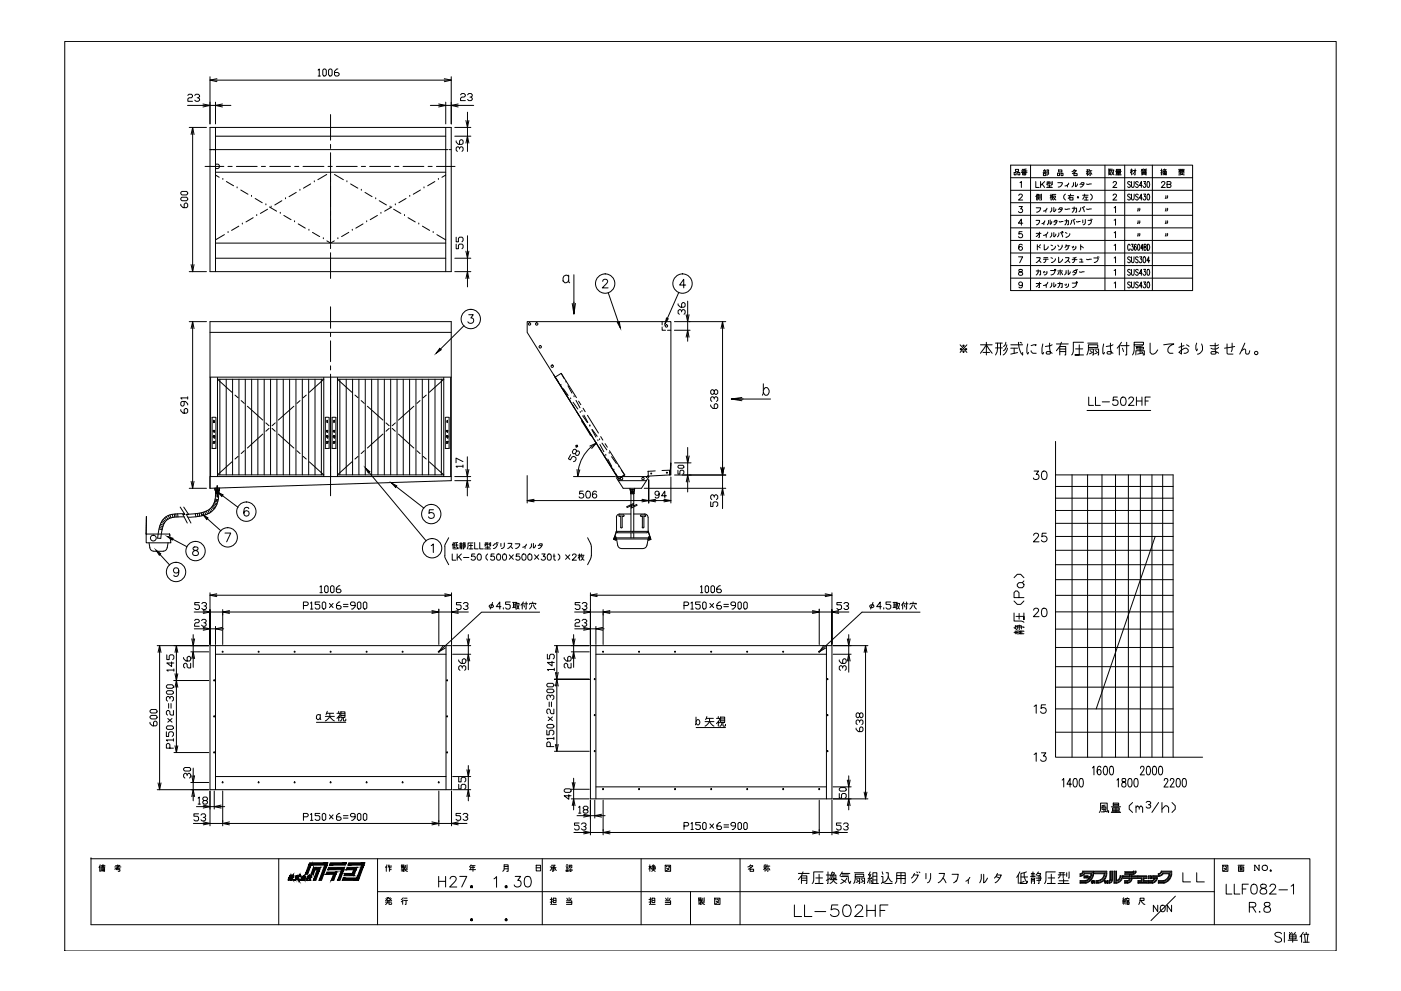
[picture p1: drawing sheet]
<svg xmlns="http://www.w3.org/2000/svg" width="420mm" height="297mm" viewBox="0 0 420 297" stroke-linecap="round" stroke-linejoin="round" font-family="sans-serif">
<!-- layer: DC -->
<g fill="none" stroke="#000" stroke-width=".3">
<path d="M63 38.2h72.3v43.2h-72.3zM64.6 38.2v43.2M99.1 34.3v7.7M133.7 38.2v43.2M61.5 49.9h5.6M63 44.8h71.3M64.6 49.4a.7 .7 0 0 1 1 0 .7 .7 0 0 1 0 1 .7 .7 0 0 1-1 0M64.6 40.8h69.1M64.6 52.5l1.1 .6M64.6 51.6h69.1M66.8 53.8h.1M67.9 54.4l2.1 1.3"/>
<path d="M68.4 49.9h1.2M70.9 49.9h6.2M71.1 56.3h.1M72.2 57l2.2 1.2M75.4 58.9h.1M76.5 59.5l2.1 1.3M78.4 49.9h1.2M80.9 49.9h6.2M85.6 59.6h.1M88.4 49.9h1.2M88.8 57.7l-2.1 1.2M89.9 57h.1"/>
<path d="M90.9 49.9h6.2M93.2 55.1l-2.2 1.3M94.3 54.5h.1M98 52.3l-2.7 1.6M98.4 49.9h1.2M99.1 43.3v1.2M99.1 45.8v27.1M100.3 52.3l2.7 1.6M100.9 49.9h6.2M104 54.5h.1M105.1 55.1l2.2 1.3M108.4 57h.1"/>
<path d="M108.4 49.9h1.2M109.5 57.7l2.1 1.2M110.9 49.9h6.2M112.7 59.6h.1M118.3 49.9h1.3M120.9 49.9h6.2M121.8 59.5l-2.2 1.3M122.9 58.9h.1M126.1 57l-2.2 1.2M127.2 56.3h.1M128.4 49.9h1.2M130.4 54.4l-2.1 1.3"/>
<path d="M130.9 49.9h5.6M131.5 53.8h.1M133.7 52.5l-1.2 .6M134.7 44.8h.6M64.6 77.4h69.1M64.6 72.9h69.1M67.3 70.3l-2.7 1.6M68.4 69.7h.1M71.6 67.8l-2.1 1.3M72.7 67.2h.1M75.9 65.2l-2.1 1.3M77 64.6h.1"/>
<path d="M79.7 61.4h.1M80.2 62.7l-2.1 1.3M80.8 62l2.2 1.3M81.3 62.1h.1M84.1 63.9h.1M84.5 60.2l-2.1 1.2M85.1 64.6l2.2 1.2M88.3 66.5h.1M89.4 67.1l2.2 1.3M92.7 69h.1M93.7 69.7l2.2 1.2M97 71.6h.1"/>
<path d="M98 72.2l1.1 .7M99.1 73.3v1.2M99.1 75.7v7.8M100.3 72.2l-1.2 .7M101.3 71.6h.1M104.6 69.7l-2.2 1.2M105.6 69h.1M108.9 67.1l-2.2 1.3M110 66.5h.1M113.2 64.6l-2.2 1.2M113.7 60.2l2.2 1.2M114.2 63.9h.1"/>
<path d="M117 62.1h.1M117.5 62l-2.2 1.3M118.1 62.7l2.1 1.3M118.6 61.4h.1M121.3 64.6h.1M122.4 65.2l2.1 1.3M125.6 67.2h.1M126.7 67.8l2.1 1.3M129.9 69.7h.1M131 70.3l2.7 1.6M63 96.4h72.3v47.7l-72.3 2.3zM63 99.6h72.3"/>
<path d="M99.1 92v6.4M99.1 99.7v1.2M198.6 98v1h1M198.6 96.4v1M200.2 99h1M63 113h72.3M63.1 113.2v29.6M65.2 113.2v29.6M65.9 113.7v28.6M67.8 113.7v28.6M69.5 117.6l-4.3-3.9h31.9l-4.3 3.9M69.8 113.7v28.6"/>
<path d="M70.5 118.4l.9 .8M71.7 113.7v28.6M73.6 113.7v28.6M75.5 113.7v28.6M77.3 113.7v28.6M79.2 113.7v28.6M81.1 113.7v28.6M83 113.7v28.6M84.9 113.7v28.6M86.9 113.7v28.6M88.8 113.7v28.6M90.7 113.7v28.6"/>
<path d="M91.8 118.4l-.9 .8M92.6 113.7v28.6M94.5 113.7v28.6M96.4 113.7v28.6M97.1 113.2v29.6M99.1 102.2v6.2M99.1 109.7v1.2M99.1 112.2v36.4M101.2 113.2v29.6M101.9 113.7v28.6M103.8 113.7v28.6M105.5 117.6l-4.3-3.9h31.9l-4.3 3.9"/>
<path d="M105.7 113.7v28.6M106.5 118.4l.9 .8M107.6 113.7v28.6M109.5 113.7v28.6M111.4 113.7v28.6M113.4 113.7v28.6M115.3 113.7v28.6M117.2 113.7v28.6M119.1 113.7v28.6M120.9 113.7v28.6M122.8 113.7v28.6M124.7 113.7v28.6"/>
<path d="M126.6 113.7v28.6M127.8 118.4l-.9 .8M128.6 113.7v28.6M130.5 113.7v28.6M132.4 113.7v28.6M133.1 113.2v29.6M135.2 113.2v29.6M166 112.2l18.9 30.5M166.5 113l1.8-1.1 4.6 7.3M166.5 113l4.6 7.3M166.5 113l1 1.5M168.2 115.5h.1"/>
<path d="M168.3 111.9l.8 1.5M168.9 116.5l1.5 2M169.7 114.5h.1M170.3 115.6l1.2 2.2M171.1 119.6h.1M172.2 118.9h.1M63.6 134.4h1.1M63.9 130.9h.5v.4zM64 129h.4l-.1 .6-.1-.5-.3 .2zM64 130.6l.4 .1zM64 132.3h.5l-.1 .6h-.5l.3-.2 .1-.3zM64.1 126.3h.1"/>
<path d="M64.2 126v.7zM64.7 125.1h-1.1v9.3M64.8 125.2v9.2M69.5 138.4l-4.3 3.9h31.9l-4.3-3.9M71.4 136.8l-.9 .8M72.3 120.1l1 .8M73.3 135.1l-1 .8M74.2 121.8l4.6 4.1M78.8 130.1l-4.6 4.2M79.7 126.8l1 .8M80.7 128.4l-1 .9M81.6 128.4l.9 .9"/>
<path d="M82.5 126.8l-.9 .8M83.5 130.1l4.6 4.2M88.1 121.8l-4.6 4.1M89.1 135.1l.9 .8M90 120.1l-.9 .8M90.9 136.8l.9 .8M97.5 134.4h1.2M97.9 130.9h.5l-.1 .4zM97.9 129h.4l-.1 .6h-.1l.1-.5-.3 .2zM97.9 130.6l.5 .1zM98 132.3h.4l-.1 .6h-.4l.3-.2v-.3zM98.1 126.3h.1"/>
<path d="M98.1 126l.1 .7zM98.7 125.1h-1.2l.1 9.3M98.7 125.2v9.2M99.6 134.4h1.1M99.6 134.4v-9.3h.6h.5v9.3M99.9 130.9h.5v.4zM100 129h.4l-.1 .6-.1-.5-.3 .2zM100 130.6l.4 .1zM100 132.3h.4v.6h-.5l.3-.2 .1-.3zM100.2 126v.7zM100.2 126.3h.1M105.5 138.4l-4.3 3.9h31.9l-4.3-3.9"/>
<path d="M107.4 136.8l-.9 .8M108.3 120.1l.9 .8M109.2 135.1l-.9 .8M110.2 121.8l4.6 4.1M114.8 130.1l-4.6 4.2M115.8 126.8l.9 .8M116.7 128.4l-.9 .9M117.6 128.4l1 .9M118.6 126.8l-1 .8M119.5 130.1l4.6 4.2M124.1 121.8l-4.6 4.1M125 135.1l1 .8"/>
<path d="M126 120.1l-1 .8M126.9 136.8l.9 .8M133.5 134.4h1.2M133.8 130.9h.6l-.1 .4h-.2l.1-.3zM133.9 129h.5l-.2 .6v-.5l-.4 .2zM133.9 130.6l.5 .1zM134 132.3h.4l-.1 .6h-.5l.4-.2v-.3zM134.1 126v.7zM134.7 125.2v9.2M134.7 125.1h-1.2v9.3M171.7 121.4l.7 1M171.9 120.6l1.4 2"/>
<path d="M172.7 120l1.2 2.2M173 123.5l.7 1.1M173.5 120.2l.7 1.1M174 123.6h.1M174.5 123.3h.1M174.5 126l.1 .5M174.6 126.5l2.4 3.8M174.7 124.6l1.5 2.1M174.9 122.4l.6 1M175.1 124.4l1.2 2.2M176.2 124.5l3.3 5.3M176.9 127.7h.1"/>
<path d="M177 130.3l.3 .2M177.5 128.8l1.2 2.2M177.6 128.7l1.5 2.1M178.3 132l.7 1.1M179.3 132.1h.1M179.6 134.1l.7 1.1M179.8 131.8h.1M179.9 133.2l1.2 2.2M180.2 130.9l.6 1M180.5 132.8l1.5 2M181 136.2l4.5 7.3M181.5 133l.6 1"/>
<path d="M181.7 136.5h.1M182.3 137.6l1.2 2.2M182.7 135.9h.1M182.8 135.1l4.6 7.3M183.4 136.9l1.5 2M185.6 139.9h.1M63 142.8h72.3M64.4 146.3h1.5l-.2 .4h-1.2zM64.5 146.7v.4h1.3v-.4v.4M64.6 147.1l.1 .8M64.6 147.2l1-.1v.8M64.7 148h.9"/>
<path d="M65.1 149v-3.4v3.4M65.1 146.7v.4M65.6 147.9h-.1M65.6 147.2h-1M65.6 147.3l-1 .1M65.6 147.5h-1M65.6 147.6l-1 .1M65.6 147.8h-1M184.1 140.9h.1M184.7 142l.8 1.5M184.9 142.8h9.5M185.4 144.1h8.5"/>
<path d="M186.3 140.9l1.1 1.5M187.3 142.3l-1.8 1.2M187.4 142.4l-1.9 1.1M188.9 146.6l.1 .1M188.9 146.4v.2M189 146.7v.5h1.3v-.5M189 146.7h1.2M189.1 147.8l1 .1M189.1 147.7l1 .1M189.1 147.5l1 .1M189.1 147.4l1 .1M189.1 147.2l1 .1"/>
<path d="M189.6 146.7v.5M190.1 147.9l-.9 .1M190.1 147.2h-1v.7M190.1 147.2v.8M190.3 146.6l-.1 .1M190.4 146.4v.2M194.4 141.2v1.5M194.7 142.8l-2.3 3.6h-5.5l-2.1-3.3M195.2 141.8l.2 .2zM196.5 141.2l-2.2 .1M199.9 141.6l.2 .2zM200.7 140.9l-2.2 .1"/>
<path d="M200.8 140.9l.1 1.5M200.9 142.3l.3-3.6-.2 3.6-6.8 .4-.4 .4 .6-.5M201.2 142.4v-46h-43.1v3.2l27.8 44.5"/>
<circle cx="158.8" cy="97.1" r=".36"/>
<circle cx="161" cy="97.1" r=".36"/>
<circle cx="199.9" cy="97.7" r=".36"/>
<circle cx="162" cy="104" r=".36"/>
<circle cx="165.6" cy="109.8" r=".36"/>
<circle cx="186.4" cy="143.5" r=".36"/>
<circle cx="192.8" cy="143.5" r=".36"/>
</g>
<!-- layer: BANGO -->
<path d="M185.2 96.7l.5-.2 .3 1.8zM199.9 95.3l.5 .3-1 1.5zM131.9 104.4l.4 .4-1.5 1.1zM60.9 154.3l1.5 1-.4 .4zM65.3 147.5l1.6 .9-.4 .4zM109.5 140.2l1.4 1.2-.4 .4zM117.4 144.8l1.6 .8-.4 .5zM46.8 164.9l1.4 1.1-.4 .4zM50.2 160.8l1.7 .5-.3 .6z" fill="#000" stroke="#000" stroke-width=".3"/>
<g fill="none" stroke="#000" stroke-width=".3">
<path d="M139.1 97.6l-7 7M140.6 94.3h1.3l-.7 1a.87 .87 0 0 1 .6 1.4 .87 .87 0 0 1-1.5-.3M180.7 84.3l.6-.6 .8 .3a.78 .78 0 0 1-.3 1.1l-1.2 1.2h1.8M182.4 87.7l3 8.9M203.6 87.6l-3.5 7.8M205.6 85.4h-1.8l1.2-1.7v2.6M62.2 155.5l4 3.6M66.7 148.6l4.7 3.5M67.5 159.8h1.7l-1.2 2.6M74.6 152.5a.79 .79 0 0 0-1.1-.3l-.3 .4a2.14 2.14 0 0 0 .3 2 .79 .79 0 0 0 1.1-.3 .79 .79 0 0 0-.5-1.1 .79 .79 0 0 0-1 .6M110.7 141.6l17.1 20.5M118.8 145.9l8.3 6.4"/>
<path d="M130 152.8h-1.2l-.2 1.1a.92 .92 0 0 1 1.4 0 .92 .92 0 0 1-.1 1.4 .92 .92 0 0 1-1.4-.4M48 166.2l2.9 3.1M51.8 161.6l4.3 2.3M53.6 171a.81 .81 0 0 1-1.1 .7 .81 .81 0 0 1-.3-1.2 .81 .81 0 0 1 1.3 0 1.39 1.39 0 0 1-.9 2.3l-.5-.4M58 164.1a.51 .51 0 0 0 .3 .8 .93 .93 0 0 1 1 .4 .93 .93 0 0 1 0 1.1l-.4 .1a.82 .82 0 0 1-1.1-.5 1.32 1.32 0 0 1 1.5-1.2l.1-.5a.97 .97 0 0 0-1.4-.2zM129.3 163.5l.6-.5v2.6"/>
<circle cx="141.2" cy="95.6" r="2.9"/>
<circle cx="181.5" cy="85" r="2.9"/>
<circle cx="204.7" cy="85" r="2.9"/>
<circle cx="73.9" cy="153.4" r="2.9"/>
<circle cx="129.3" cy="154.1" r="2.9"/>
<circle cx="52.8" cy="171.4" r="2.9"/>
<circle cx="58.6" cy="165.2" r="2.9"/>
<circle cx="68.3" cy="161.1" r="2.9"/>
<circle cx="129.6" cy="164.3" r="2.9"/>
</g>
<!-- layer: BLD -->
<g fill="none" stroke="#000" stroke-width=".3">
<path d="M323.9 262.6l.8-.2 .6-.5h1.9l-.3 1M324.7 261.1l-.2 .6-.6 .2M324.7 261.1h3.2a2.98 2.98 0 0 1-2.3 3.6M324.9 261.3l-.5 .7-.5 .1v-.2M324.9 261.3h2.9v.9M325.4 264h-1.5v.2h1.6M325.7 263.9h-.3M325.7 264.1h-.2M325.8 264.5h-1.9v.2h1.7M326 263.1l.5 .3-.8 .5M326 263l.6 .2M326 263h-.9v.2h.9"/>
<path d="M326.6 263.2l.2 .2-1 .7M326.8 263.1l.1 .1M326.9 262.9l-.7-.4h-1.1v.2l1.2 .1 .5 .3M327.4 262.2l-.5 1M327.4 262.2v-.5h-2.2a1.38 1.38 0 0 1-1.3 .8v.2M327.6 264v.7v-.7h-.3v.7h.3M327.7 262.2l-.6 1.4-1.3 .9M327.9 264h.4v.7h-.4zM328.3 264v.7M329.3 264h-.6v.2h.6M329.3 264.5a2.7 2.7 0 0 0 2.4-3.2h-3.4v-.2h3.6a2.98 2.98 0 0 1-3.2 3.6v-.2h.6M329.3 264.1h-.1"/>
<path d="M331.1 261.9a2.02 2.02 0 0 1-1.9 2M331.2 261.9h-2.9v-.2l3 .1a2.22 2.22 0 0 1-1.9 2.3M331.3 264h.3v.7h-.3zM331.6 264v.7M332.2 264v.7v-.7h-.3v.7h.3M332.7 264.2h.1M332.7 264v.2M332.8 263.8l-.1 .1M332.9 263.8v-2.7h.1v2.8l-.3 .2M333.4 263.7l-.2 .6-.6 .2v.2l.6-.1 .4-.6v-2.9h-.2v2.7M334.3 264.6v-3.5h-.2v3.6h.7M336.1 262.6a1.71 1.71 0 0 1-1.5 1.6"/>
<path d="M336.2 262.7l-.3-.2-.2 .8-.9 .6v-2.8h-.2v3.1M336.5 262.7a2.1 2.1 0 0 1-2.2 1.8M336.5 262.7l.2-.2-.6 1.5-1.3 .7M338.7 263.3l-.4 .6-1 .1v.2h.8M338.7 263.3h.1M338.9 263.1h-1.9v.2h1.7M338.9 263.1l-.1 .7-.7 .4M338.9 263.3v.1M339.3 263.1h1.9v.2h-1.7l-.3 .9a1.85 1.85 0 0 1-1.9 .5v-.2h.8M339.3 263.3v.1M339.3 263.1a1.29 1.29 0 0 1-1.2 1.5M339.8 261.3l.3-.2v.2"/>
<path d="M339.8 261.3h-2.5v.2h2.6M340 261.3l-.1 .2M340.6 261.4l-.4 .6-.7 .1v.4h1.7v.2h-1.9v-.6h-.4v.6h-1.9v-.2h1.7v-.4h-1.4v-.2h2.7M340.7 261.5v-.4h-.2l-.2 .6-.4 .1M341.3 264.5h2.8v.2h-2.8zM341.4 262.5h2.5v.2h-2.5zM341.4 263.1h1.1v1.1h-1.2v-.2h1v-.7h-.9zM342.9 263.1h1v.2h-.8v.7h1v.2h-1.2zM344.4 262.5h.2v.9h-.2zM344.4 264v.2h1.2M344.4 264h1.2M344.4 264v.2"/>
<path d="M344.4 264.5v.2M344.9 262.5h.2v.9h-.2zM345.3 262.5h.3v.9h-.3zM345.6 264.1h-.1M345.6 263.9h-.1M345.6 264.7h.1M345.6 264.5h.1M345.8 262.5h.3v.9h-.3zM346.5 263.3l-.3 .5-.6 .3M346.5 263.3v-.8h-.2l-.1 1-.6 .4M347.1 263.3l-.4 .8-.6 .5-1.7 .1v-.2M347.1 263.4v-.9h-.2a1.64 1.64 0 0 1-1.3 2h-1.2"/>
<path d="M347.4 261.9l.2 .2M348.3 261.1a.87 .87 0 0 1-.9 .8M348.3 261.1h3.1v1.2M348.4 261.3l-.3 .5-.5 .2M348.5 261.3h2.7v.9M348.9 264h-1.5v.2h1.5M349 264.5h-1.6v.2h1.6M349.1 263.9h-.3M349.1 264.1h-.2M349.2 264.5h-.2M350.8 262.2a2.52 2.52 0 0 1-1.6 1.9M350.8 262.2v-.5h-2.1l-.5 .6-.8 .2v.2l1-.3 .5-.5h1.7a2.17 2.17 0 0 1-1.5 2"/>
<path d="M351.1 262.2l-.6 1.4-1.3 .9M351.4 262.2a2.86 2.86 0 0 1-2.4 2.5"/>
</g>
<!-- layer: 1 -->
<g fill="none" stroke="#000" stroke-width=".3">
<path d="M303.1 49.5h54.6v37.6h-54.6zM303.1 53.3h54.6M303.1 57h54.6M304.2 51.7h.5v.7h-.5zM304.5 50.8h1v.6h-1zM305.3 51.7h.5v.7h-.5zM305.5 58.6l.4-.4h.4l.3 .3-.2 .6-.9 .9h1.2M305.9 54.8l.4-.4v1.8M306.3 51.2h1.7M306.6 50.8h.6M306.7 51.7h.9v.7h-.9zM306.7 52.1h.9"/>
<path d="M306.7 50.9l.1 .2M306.9 51.2l-.6 .5M307.4 51.2l.6 .5M307.6 50.9l-.1 .2M307.7 50.6l-.5 .2v1.6M309.1 49.5v37.6M310.6 54.4v1.8h1M310.9 58.6v1.4M311 58.2l-.4 .7M311.2 58.3h.4v1.3h-.4zM311.2 58.6h.4M311.2 59.1h.4"/>
<path d="M311.2 59.8l-.1 .2M311.6 59.8l.1 .2M311.9 58.3v1.2M312.1 54.4v1.8M312.3 58.2v1.8h-.2M312.5 55.2l.8 1M312.8 51.7h1M312.9 52h.7v.6h-.7zM312.9 51.1h.7M313 51.3l.2 .4M313.3 50.8v.3M313.3 54.4l-1.2 1.2"/>
<path d="M313.5 51.3l-.1 .4M313.9 56.2h1.7M313.9 54.9h1.1M314 54.5h.9M314.1 55.7h1.2M314.3 52.3l.2-.1-.2-.7 .2-.6h-.5v1.7M314.3 54.5v.5l-.4 .3M314.6 54.5v.8M314.7 55.5v.7M314.9 58.6h.5M315.2 54.5v.6M315.2 58.2v1.8"/>
<path d="M315.4 59.1l-.2-.2-.3 .5M315.6 54.4v.9h-.3M315.7 58.8h.8v.3l-.6 .9M315.8 59l.8 1M316.6 58.3h-.9v1.3l-.3 .4M317.1 51.9h.6v.7h-.6zM317.2 54.8h1.4l-.4 .9-.8 .4M317.5 50.9h1v.6h-1zM318.2 51.9h.6v.7h-.6zM319.5 58.2l-.5 .6v.6l.5 .6M320.1 55.5v.6M320.4 58.6h1.6"/>
<path d="M320.5 54.9l-.4 .6-.7 .2M320.8 59.2h1v.8h-1zM321.1 58.2l-.7 1.3M321.9 54.8v.7l-.4 .6M322.1 51.1l.7 .1-1.2 .8M322.1 52h.9v.6h-.9zM322.1 51.4l.2 .3M322.2 50.8l-.7 .6M322.5 54.6l.2 1.4 .4-.9M323.2 59l.3 .1-.1 .3-.3-.2zM323.8 55.3l.5-.5h.8a1.22 1.22 0 0 1-1.1 1.3M324.3 55.3h.6"/>
<path d="M324.7 58.5h1.6M325.1 60h1.2M325.3 58.2l-.6 1.5M325.4 59.1h.8M325.7 59.1v.9M325.8 51.4h.6M325.9 55.1h1.4M326.1 50.9v1.7M326.4 51.9l-.3-.2-.3 .5M326.4 50.8l-.5 .1M326.6 51.2h.8M326.7 50.8l-.2 .7"/>
<path d="M326.7 51.8l-.3 .6M327 51.2l-.2 1.4M327.1 58.2l.5 .6v.6l-.5 .6M327.2 51.8l.2 .5M331.4 49.5v37.6M332.4 51.8h.8M332.4 51h.7M332.4 50.6l.1 .2M332.6 51.6l-.1 .4 .6 .4M332.8 50.6v.9M333 51.2l-.2-.2-.4 .4M333 51.8l-.1 .4-.5 .2"/>
<path d="M333.1 50.6l-.1 .2M333.5 51.5l.6 .9M333.5 51h.6M333.5 50.6l-.3 .9M333.8 58.6l.4-.4h.3l.3 .3-.2 .6-.9 .9h1.2M333.8 54.8l.4-.4h.3l.3 .4-.2 .5-.9 .9h1.2M334 51l-.1 .8-.5 .6M334.6 52.4h1.6M334.6 51.4h1.6M334.8 51.5h1.2v.5h-1.2zM334.8 50.8h1.2v.4h-1.2zM334.8 51.7h1.2"/>
<path d="M334.8 51h1.2M334.8 52.2h1.2M335.4 51.5v.9M337.3 49.5v37.6M339 58.4a.42 .42 0 0 0-.7-.1 .42 .42 0 0 0 .1 .6l.5 .3 .1 .5-.3 .3-.5-.3M339 54.7a.42 .42 0 0 0-.7-.2 .42 .42 0 0 0 .1 .7l.5 .2 .1 .5-.3 .3-.5-.3M339 51h.6M339.3 58.2l.1 1.5 .3 .3 .3-.1 .1-.4v-1.3M339.3 54.4l.1 1.5 .3 .3 .3-.1 .1-.4v-1.3M339.4 50.6v1.8M339.6 51.5l-.2-.5-.4 .8M339.8 51.1h.9"/>
<path d="M340.4 50.6v1.8h-.2M340.4 51.1l-.7 1.1M341.4 58.4a.41 .41 0 0 0-.7-.1 .41 .41 0 0 0 .1 .6l.4 .2a.45 .45 0 0 1 .1 .7 .45 .45 0 0 1-.7-.1M341.4 54.7a.41 .41 0 0 0-.7-.2 .41 .41 0 0 0 .1 .7l.4 .1a.45 .45 0 0 1 .1 .8 .45 .45 0 0 1-.7-.2M342.4 51h.6M342.5 51.5h1.2v.7h-1.2zM342.5 51.7h1.2M342.5 52h1.2M342.5 59.4h-.8l.6-1.2v1.8M342.5 55.6h-.8l.6-1.2v1.8M342.7 52.3l-.3 .1M342.7 51v.2"/>
<path d="M343 58.2h.6l-.4 .7a.51 .51 0 0 1 .4 .6 .51 .51 0 0 1-.7 .3l-.1-.2M343 50.6l-.6 .2-.1 .6M343 54.4h.6l-.4 .7a.51 .51 0 0 1 .4 .7 .51 .51 0 0 1-.7 .2l-.1-.1M343.2 51h.7M343.4 52.3l.4 .1M343.6 51v.2M343.8 50.6l-.6 .2-.1 .6M344.2 58.3l.1-.1a1.07 1.07 0 0 1 0 1.8l-.3-.8zM344.2 54.5l.1-.1a1.07 1.07 0 0 1 0 1.8l-.3-.8zM345.6 49.5v37.6M348.1 51.1h.5M348.3 54.8l.4-.4 .5 .1 .2 .3-.3 .5-.8 .9h1.1"/>
<path d="M348.3 50.6l-.1 1.8M348.6 51.6l-.5 .2M348.8 52.4v-1h1l-.1 1M348.8 50.9h1M349.1 52h.4v.3h-.4zM349.1 51.7h.4M349.1 50.9l.1 .5M349.3 50.6v.3M349.3 51.4v.6M349.5 50.9l-.1 .5M349.7 58.6l-.3 .9M350 55.3l1-.1 .1-.6-1.1-.2v1.8l1.1-.2 .1-.4-.4-.3"/>
<path d="M350.2 58.6l-.3 .9M353.5 51.8h1.7M353.5 50.8h1.7M353.6 51.1h1.4v.4h-1.4zM354.1 50.8v.7M354.2 51.6l-.3 .5 1.3 .3M354.6 50.8v.7M354.7 51.8v.4l-1.2 .2M303.1 79.6h54.6M303.1 75.8h54.6M303.1 72.1h54.6M303.1 68.3h54.6"/>
<path d="M303.1 64.5h54.6M303.1 60.8h54.6M305.5 77h1.2l-.9 1.8M305.6 61.9h1l-.5 .7a.61 .61 0 0 1 .4 1 .61 .61 0 0 1-1-.2M306.5 69.4h-.9l-.1 .8a.66 .66 0 0 1 1 0 .66 .66 0 0 1-.1 1 .66 .66 0 0 1-.9-.3M306.6 73.5l-.1-.2a.89 .89 0 0 0-1.1 .6 .89 .89 0 0 0 .7 1.1 .58 .58 0 0 0 .6-.5 .58 .58 0 0 0-.6-.6 .58 .58 0 0 0-.6 .5M306.7 66.9h-1.3l.9-1.2v1.8M310.7 66.1h1.1l-.3 .9-.7 .4M310.8 62.3h1.3l-.4 1-.8 .3M310.8 69.9h1.4M310.9 77.2h1a1.54 1.54 0 0 1-1.1 1.5M311.1 73.8l.8 .5"/>
<path d="M311.1 73.3v1.6M311.6 78l.6 .7M311.7 70l-.9 .9M311.7 69.6v1.5h-.2M311.7 73.6l.1 .1M311.9 73.3l.2 .2M312.9 70.5l.9-.2v.8M312.9 77.7h1.5M313 66.8v.6M313 77.2h1.2M313.2 73.3v1.6a1.13 1.13 0 0 0 1.2-1M313.3 66.2l-.3 .6-.6 .2"/>
<path d="M313.6 77.7l-.1 .7-.5 .3M313.6 63v.6M314 62.4l-.4 .6-.7 .3M314.2 69.6l-.4 .7M314.5 66.1v.7l-.4 .6M314.9 65.9l.1 1.3 .4-.8M315.2 73.5l.5 .2M315.2 77.2l.5 .2M315.4 69.8v.7l-.5 .6M315.4 62.3l-.1 1-.4 .3M316 66.5l.4-.4h.6v.3a1.01 1.01 0 0 1-.9 1M316 69.7l.1 1.3 .4-.3 .1-.5"/>
<path d="M316 62.2l.1 1.3 .4-.4 .1-.5M316.4 66.5l.5 .1M316.5 73.8a1.11 1.11 0 0 1-1.2 1.1M316.5 77.6a1.17 1.17 0 0 1-1.2 1.1M317.2 73.5l.4 .4M317.4 62.8l.4-.5h.7a1.23 1.23 0 0 1-1 1.3M317.5 77.1v1.6l.6-.2 .6-.8M317.6 69.8l-.1 .7-.4 .5M317.7 66.4h1.1M317.8 62.8l.6 .1M318.1 69.7l.6 1.3M318.5 73.5a1.32 1.32 0 0 1-1 1.4"/>
<path d="M318.5 69.4l.3 .2-.1 .2-.3-.1zM319.3 66.2h1.1v1l-.3 .2M319.4 62.6h1.4M319.5 77.2h1.1a1.54 1.54 0 0 1-1.2 1.5M319.5 69.7l.5 .2M319.7 73.7l-.3 .5M319.7 73.3v.4h1.1M319.9 65.8a1.52 1.52 0 0 1-.6 1.6M320.2 78l.6 .7M320.4 73.7v.6l-.8 .6M320.8 70a1.11 1.11 0 0 1-1.2 1.1M321.4 66.1l-.4 1.1"/>
<path d="M321.5 62.4h1.4v1.1l-.4 .1M321.5 73.9l.2 .4M321.5 77.8h1.5M321.8 65.9l.4 1.3M321.8 77.3h.5M321.9 73.8l.1 .4M322.1 65.8v.1M322.1 62a1.35 1.35 0 0 1-.6 1.6M322.2 65.7l.2 .1M322.7 73.8a.88 .88 0 0 1-.9 1.1M322.7 77.1l-.4 .2v.9l-.4 .5h-.2M322.8 66.4h1.2"/>
<path d="M323.7 78.5h1.1M323.8 77.7h.6v.8M324.1 73.8l.8 .5M324.1 62.3l-.1 .7-.4 .5M324.1 73.3v1.6M324.6 62.2l.5 1.3M324.7 65.9v.9M324.9 62l.1 .2M325.1 61.9l.2 .1M325.5 65.8l-.1 1.2-.5 .4M325.9 62.6h1.4M325.9 77.7h1.4"/>
<path d="M326.3 66.1h1l-.2 .8-.7 .5M327.1 65.7l.1 .1M327.4 65.7l.1 .1M328 77.3h1.3a1.22 1.22 0 0 1-1.1 1.4M329.1 77l.1 .1M329.5 77l.1 .1M334.1 73.5l.4-.3v1.8M334.1 62.3l.4-.4v1.8M334.1 66l.4-.3v1.8M334.1 69.8l.4-.4v1.9M334.1 77.3l.4-.3v1.8M338.9 73.6l-.2-.4a1.09 1.09 0 0 0 0 1.8l.2-.4"/>
<path d="M339 77.2a.42 .42 0 0 0-.7-.1 .42 .42 0 0 0 .1 .6l.5 .3 .1 .5-.3 .3-.5-.3M339.3 73.2h.5l-.3 .7a.55 .55 0 0 1 .4 .6 .55 .55 0 0 1-.6 .4l-.1-.3M339.3 77l.1 1.5 .3 .3 .3-.3 .1-1.5M340.8 73.5l-.2-.3a1.3 1.3 0 0 0-.1 1.8 .56 .56 0 0 0 .3-.6 .56 .56 0 0 0-.5-.4l-.1 .4M341.3 73.3l.1-.1a1.26 1.26 0 0 1 0 1.8l-.2-.8zM341.3 69.9l-.2 .9M341.3 66.2l-.2 .8M341.3 62.4l-.2 .9M341.3 77.2l-.5-.2-.2 .2v.4a.76 .76 0 0 1 .6 1.1l-.4 .1-.2-.3M341.8 77h.6l-.3 .7a.49 .49 0 0 1 .4 .7 .49 .49 0 0 1-.8 0M341.8 69.9l-.2 .9M341.8 66.2l-.2 .8"/>
<path d="M341.8 62.4l-.2 .9M342.8 74.4h-.7l.5-1.2v1.8M343 77.1l.1-.1a1.07 1.07 0 0 1 0 1.8l-.3-.4zM343.1 74.1l.5-.1 .2-.5-.3-.3h-.4v1.8l.5-.1 .2-.5-.3-.3M344.1 73.2a1.04 1.04 0 0 1 .5 1.7l-.5 .1zM344.8 78.2h-.9l.6-1.2v1.8M349.7 66.2l-.3 .8M349.7 69.9l-.3 .9M349.7 62.4l-.3 .9M350.2 66.2l-.3 .8M350.2 69.9l-.3 .9M350.2 62.4l-.3 .9"/>
<path d="M303.1 83.4h54.6M305.6 80.8v.5l.8 .3 .3 .3a.59 .59 0 0 1-.7 .6 .59 .59 0 0 1-.5-.7l1.1-.6-.1-.4zM306.6 85.1a.57 .57 0 0 1-.7 .5 .57 .57 0 0 1-.3-.9 .57 .57 0 0 1 1 .1v.3a.84 .84 0 0 1-.6 1.2l-.4-.3M310.8 81.2h1.3v1.1l-.4 .1M310.8 85h1.4M311.3 80.9a1.32 1.32 0 0 1-.5 1.5M311.7 85.1l-.9 .9M311.7 84.6v1.6h-.2M312.9 85.6l.9-.3v.9M312.9 81.5l.1 .3M313.3 81.3l.1 .4M314 81.3l-.1 .8-.7 .3"/>
<path d="M314.2 84.6l-.4 .7M315.1 81.1l1.3 .1-.1 .5a1 1 0 0 1-1.1 .7M315.4 84.9l-.1 .9-.4 .4M316 84.7l.1 1.3 .5-.8M316.4 80.7l.2 .2-.1 .2-.2-.1zM317.2 85h1.3v1l-.3 .2M317.2 81.2h1.5M317.6 81.6l-.4 .7M317.8 84.6a1.35 1.35 0 0 1-.6 1.6M318 80.9v1.5M318.3 81.6l.4 .7M319.4 85.2l.1 .4"/>
<path d="M319.7 81.1l-.1 1-.3 .3M319.7 85.1l.2 .3M320.4 81v1.3l.6-.8M320.4 85.1v.7l-.8 .4M321.5 84.9h1.2l.2 .1-.2 .4a1 1 0 0 1-1 .8M321.7 81.6l.4-.5h.8a1.15 1.15 0 0 1-1.1 1.3M322.1 81.6l.6 .2M322.7 80.7v.2M322.7 84.6l.3-.1 .1 .2-.2 .2zM323 80.7l.1 .2M323.7 81.5h1.4M334.1 84.9l.4-.4v1.8"/>
<path d="M334.1 81.1l.4-.4v1.8M339 84.8a.42 .42 0 0 0-.7-.2 .42 .42 0 0 0 .1 .7l.5 .2 .1 .5-.3 .3-.5-.3M339 81a.42 .42 0 0 0-.7-.2 .42 .42 0 0 0 .1 .7l.5 .3 .1 .5-.3 .2-.5-.2M339.3 84.5l.1 1.5 .3 .3 .3-.1 .1-.4v-1.3M339.3 80.7l.1 1.6 .3 .2 .3-.1 .1-.4v-1.3M341.4 84.8a.41 .41 0 0 0-.7-.2 .41 .41 0 0 0 .1 .7l.4 .1a.45 .45 0 0 1 .1 .8 .45 .45 0 0 1-.7-.2M341.4 81a.41 .41 0 0 0-.7-.2 .41 .41 0 0 0 .1 .7l.4 .2a.45 .45 0 0 1 .1 .7 .45 .45 0 0 1-.7-.1M342.5 85.7h-.8l.6-1.2v1.8M342.5 81.9h-.8l.6-1.2v1.8M343 84.5h.6l-.4 .7a.51 .51 0 0 1 .4 .7 .51 .51 0 0 1-.7 .2l-.1-.1M343 80.7h.6l-.4 .7a.51 .51 0 0 1 .4 .7 .51 .51 0 0 1-.7 .3l-.1-.2M344.2 84.6l.1-.1a1.07 1.07 0 0 1 0 1.8l-.3-.8z"/>
<path d="M344.2 80.8l.1-.1a1.07 1.07 0 0 1 0 1.8l-.3-.7zM326.5 119v2.5h1.4M328.5 119v2.5h1.5M335.1 119h-1.2l-.1 1.1a.87 .87 0 0 1 1.3 0 .87 .87 0 0 1-.2 1.3 .87 .87 0 0 1-1.2-.4M336.4 119.1a.78 .78 0 0 1 1.2 .4 1.18 1.18 0 0 1 .1 1.4 1.18 1.18 0 0 1-1.3 .5 1.88 1.88 0 0 1 0-2.3zM338.5 119.6l.3-.5 .7-.1 .5 .7-1.6 1.8h1.7M340.8 119v2.5M342.5 119v2.5M345 119h-1.6v2.5M316.6 132.3v94.7h44.1M326 123h19.1M330.6 120.5h2.1"/>
<path d="M340.8 120.2h1.7M343.4 120.2h1M310.1 141.2h1.4l-.7 1a.86 .86 0 0 1 .7 1.2 .86 .86 0 0 1-1.4 .2l-.2-.3M312.7 141.3a.84 .84 0 0 1 1.2 .4 1.28 1.28 0 0 1-.9 2 1.65 1.65 0 0 1-.3-2.4zM313.8 159.8h-1.2l-.2 1.1a.9 .9 0 0 1 1.4 0 .9 .9 0 0 1-.2 1.4 .9 .9 0 0 1-1.3-.4M316.6 156.9h35.2M316.6 153h35.2M316.6 145.8h35.2M316.6 149.3h35.2M316.6 142.3h35.2v84.7M321.5 142.3v84.7M326.2 142.3v84.7"/>
<path d="M330.5 142.3v84.7M334.5 142.3v84.7M338.4 142.3v84.7M342 142.3v84.7M345.5 142.3v84.7M348.7 142.3v84.7M304.1 173.2l1-1.1h1l1 1.1M305.1 175.1l.5-.5h1l.5 .5v.6l-.5 .5h-1l-.5-.5zM305.6 179.1v-1.5l-.5-.5h-.5l-.5 .5v1.5h3M307.1 174.1l-.5 .5M310 160.5l.5-.7 .7 .1 .3 .4-.4 .9-1.2 1.2h1.7M316.6 178.4h35.2"/>
<path d="M316.6 173.8h35.2M316.6 169.3h35.2M316.6 164.9h35.2M316.6 160.8h35.2M346.4 160.8l-17.7 51.7M304.1 188.1l.4 .3v-.8l.6 .3h2v.2M304.1 183.7v2.5h2.2l.8 .3M304.1 180.1l1 1.1h1l1-1.1M304.1 189.5h1.2M304.5 189.1v.9M304.5 188.4l.4 .3M304.9 189.1v.9"/>
<path d="M305.1 188.5v-.9h1.2v.9M305.3 188.9v1.2M305.6 183.9v1.7M305.7 187.3v1.4M306.1 189.2v.8M306.4 189.2v.8M307.1 189.2h-1.4v.8h1.4M307.1 183.7v2v-.9h-2.4M310 182.9l.5-.6h.5l.5 .5-.4 .8-1.2 1.2h1.7M312.7 182.4a.84 .84 0 0 1 1.2 .4 1.28 1.28 0 0 1-.9 2 1.65 1.65 0 0 1-.3-2.4zM316.6 199.8h35.2M316.6 194.1h35.2"/>
<path d="M316.6 188.6h35.2M316.6 183.4h35.2M310.1 211.7l.7-.4v2.5M313.5 211.3h-1.2l-.1 1.1a.89 .89 0 0 1 1.3-.1 .89 .89 0 0 1-.1 1.4 .89 .89 0 0 1-1.3-.4M316.6 219.5h35.2M316.6 212.5h35.2M316.6 206h35.2M310.1 226.1l.7-.4v2.5M312.3 225.7h1.3l-.7 .9a.85 .85 0 0 1 .6 1.4 .85 .85 0 0 1-1.4-.3M318.5 233.8l.5-.4v2.5M321.4 235h-1.4l.9-1.6v2.5M322.1 233.4h.4a1.47 1.47 0 0 1 .5 2l-.2 .4-.4 .1a1.97 1.97 0 0 1-.3-2.5z"/>
<path d="M323.9 233.4h.5a1.81 1.81 0 0 1 0 2.5h-.2a1.97 1.97 0 0 1-.3-2.5zM327.6 230.2l.5-.5v2.6M330.1 230.1v-.3l-.5-.1a1.59 1.59 0 0 0 .1 2.6 .76 .76 0 0 0 .5-.9 .76 .76 0 0 0-.9-.6l-.3 .6M331.2 229.8l.4-.1a1.87 1.87 0 0 1 0 2.6h-.2a1.97 1.97 0 0 1-.2-2.5zM333 229.8l.4-.1a1.87 1.87 0 0 1 0 2.6h-.2a1.97 1.97 0 0 1-.2-2.5zM335 233.8l.4-.4v2.5M336.6 233.4v.8a.94 .94 0 0 1 1 .6 .94 .94 0 0 1-.3 1.1 .8 .8 0 0 1-.9-.8 .8 .8 0 0 1 .9-.8l.2-.1a.54 .54 0 0 0-.2-.8zM338.5 233.4h.4a1.47 1.47 0 0 1 .5 2l-.2 .4-.4 .1a1.97 1.97 0 0 1-.3-2.5zM340.3 233.4h.5a1.47 1.47 0 0 1 .4 2l-.1 .4-.5 .1a1.97 1.97 0 0 1-.3-2.5zM342 230.3l.4-.6h.4l.3 .5-.3 .8-.8 1.3h1.2M344 229.8l.5-.1a1.77 1.77 0 0 1 0 2.6h-.2a2.13 2.13 0 0 1-.3-2.5zM345.8 229.8l.5-.1a1.77 1.77 0 0 1 0 2.6h-.2a2.13 2.13 0 0 1-.3-2.5z"/>
<path d="M347.7 229.8l.4-.1a1.77 1.77 0 0 1 0 2.6h-.2a2.13 2.13 0 0 1-.2-2.5zM349.2 233.9l.1-.5a.69 .69 0 0 1 .9 .3 .69 .69 0 0 1-.2 1l-.9 1.2h1.2M351 233.9l.1-.5a.69 .69 0 0 1 1 .3 .69 .69 0 0 1-.3 1l-.9 1.2h1.3M353 233.4h.4a1.71 1.71 0 0 1 0 2.5h-.1a2.05 2.05 0 0 1-.3-2.5zM354.8 233.4h.4a1.71 1.71 0 0 1 0 2.5h-.1a2.05 2.05 0 0 1-.3-2.5zM330.5 241.9h1.2v.7h-1.2zM331.1 241.5v1.8M331.5 241.3l-1 .2M331.5 243l.4 .3M331.7 243.2l-1.4 .1M332.5 243v.5l-.5-.7v-2.1h-1.9v2.1l-.4 .7M333.3 241.8h2.8"/>
<path d="M333.3 243.5h2.8M333.4 243.2h2.5M333.7 242.1h1.9v.8h-1.9zM333.7 242.5h1.9M333.9 240.7h1.6v.8h-1.6zM333.9 241.1h1.6M334.7 242.1v1.4M339.7 240.6l-1 .9v1l1 1M340.7 242l.5-.5 .5 .5v.5M340.7 241.5v2M341.7 242l.5-.5 .5 .5v1.5M343.7 240.5l.4-.3h.6l.4 .3v.3l-.4 .4h-.3"/>
<path d="M344.7 241.2l.4 .3v.4l-.4 .3h-.6l-.4-.3M347.5 240.6l-2 2.9M348.5 242.5l.9-1h.6l.5 .5v1.5M348.5 240.6v2.9M351.5 240.6l1 .9v1l-1 1"/>
</g>
<!-- layer: TEXT_0 -->
<g fill="none" stroke="#000" stroke-width=".3">
<path d="M287.9 103.3l2.1 2.3M290 103.3l-2.1 2.3M294 105.9l1.8-2.6 1.7 2.6M294 103.3h3.5M294.8 105.6h2M295.8 102.6v3.8M298.6 104.3h2M298.6 102.8h2M299.2 102.8l-.2 2.7-.4 .9M300 102.8v3.6M301.7 102.6l-.4 1-.4 .3M301.9 103.3a2.24 2.24 0 0 1-1 1.8"/>
<path d="M302.1 104.4a2.69 2.69 0 0 1-1.3 2M303.1 103.3h3.6M303.1 104.4h2.1M304.2 104.4v1.5M305.2 105.7l-2.1 .4M305.4 102.6a5.4 5.4 0 0 0 1.3 3.8v-.8M305.9 102.6l.5 .2M308.2 103.1l-.2 1.3v1.2l.2 .5 .3-.5M309.2 105.1l.5 .8h1.1M309.2 103.6l1.6-.3-.3 .3M312.7 103.1l-.2 1.3v1.5l.2 .2 .3-.5M314.8 102.8l.2 3.1-.2 .2h-.8l-.2-.2 .2-.5h.8l.7 .5"/>
<path d="M315.5 103.3l-2 .6M316.8 103.1h3.6M317.8 106.4v-2.5h1.8v2.5h-.3M317.8 105.4h1.8M317.8 104.6h1.8M318.3 102.6l-.5 1.3-1 1.2M322.6 104.6h2.1M323.7 103.3v3.1h-1.3h2.5M324.9 102.6h-3v2.8l-.5 1M326.2 102.8h3M326.4 104.2h2.8v-.9h-2.8v1.7l-.4 1.4M326.7 104.6h1.2v1.8h-.2"/>
<path d="M326.9 105.1l.4 .4M327.7 105.6l-1 .5M328.3 104.6h1.2v1.8h-.2M328.5 105.1l.4 .4M329.3 105.6l-1 .5M331 103.1l-.3 1.3v1.5l.3 .2 .2-.5M333 102.8l.3 3.1-.3 .2h-.7l-.3-.2 .3-.5h.7l.8 .5M333.8 103.3l-2 .6M335.7 103.6l-.6 .8M336.1 103.6h2.5M336.3 102.6l-.6 1v2.8M336.6 104.4l.4 1"/>
<path d="M337.9 102.6v3.8h-.4M340.1 103.3h2.8v-.7h-2.8a5.8 5.8 0 0 1-.5 3.8M340.6 106.4v-1.3h2.6v1.3h-.4M340.9 104.1h2v.5h-2zM341.9 103.9v2M342.4 105.4l.5 .7M342.7 103.6l-2.1 .3M342.7 105.8l-1.5 .3M344.9 102.8v2.8l.5 .5a1.73 1.73 0 0 0 1.8-1.2M349 103.3l3-.2a2.05 2.05 0 0 0-1.7 2.3l.5 .5h1M354.3 102.8v3.3l-.7-.5a3.1 3.1 0 0 1 2.2-1.2l.5 .5v.5l-.7 .5h-.5M355.1 103.6l-1.5 .5"/>
<path d="M355.8 103.3l.8 .6M358.9 102.8l-.3 .8v1l.3 .5 .2-.5M360.4 103.1a1.93 1.93 0 0 1-1.3 3M364.4 102.8v2.1l.3 1-.3 .2h-1l-.2-.5a1.87 1.87 0 0 1 2.2 .3M365.4 104.1l-.7 .5h-1l-.5-.2M365.4 103.3l-.5 .3h-2M368 103.1v2.8l.2 .2h1.6M369.5 102.8v2.1l-.2 .5M370.3 103.9l-3.1 .5M373.3 102.8l-1 2.3M374.8 105.1l-.2 .8-.3 .2h-.5l-.2-.2v-1l-.5-.3-.8 .5-.5 1M133.4 166.6l1.2 2.7"/>
<path d="M133.4 163.8v2.8M134.6 161.2l-1 1.8-.2 .8M135.6 166v1.9h1.1M135.6 163.4l.3-.3v1.4M136 162.6l-.1 .5M136.1 164.5h.9M136.2 163.4h1.2M136.6 164l-.5 .1M136.8 162.9l.2 1 .4 .6v-.4M137.1 166v1.9M137.2 162.6l-1 .1v1.4M137.6 166.8l.8 1.1"/>
<path d="M137.9 163.4h.7M137.9 162.9h.7M138 164.5v-.9h.5l-.2 .9M138 164.1h.5M138 163.9h.5M138 163.1h.5M138.2 162.6v.8M138.4 166l-1.3 1.3M138.7 163.6h.9M138.8 163.3h.7v.7h-.7M139 167.1h1.6M139.1 162.7h.4l-.3 .4"/>
<path d="M139.1 162.6l-.3 .4M139.1 163.3v1.2h-.3M140.6 164.5h1.2M140.7 163.5h1M141.2 163v1.5M141.8 162.7h-1.4l-.3 1.8M142.4 162.6v1.9h1M142.4 166h-.9l-.1 .8a.67 .67 0 0 1 1 0 .67 .67 0 0 1-.1 1 .67 .67 0 0 1-1-.2M143.4 166.1l.2-.1a.96 .96 0 0 1 .8 1 .96 .96 0 0 1-.8 .9 1.15 1.15 0 0 1-.2-1.8zM143.9 162.6v1.9h1M145.4 164.5h1.7M145.4 163.1h1.1"/>
<path d="M145.5 162.7h.9M145.6 164h1.3M145.7 162.7v.6l-.3 .3M146.1 162.7v.9M146.2 166l-.5 .7v.6l.5 .6M146.2 163.8v.7M146.8 162.7v.7M147.1 162.6v1h-.2M147.9 163.5l.5-.5h.7a1.29 1.29 0 0 1-1.1 1.4M148.2 166h-.9l-.1 .8a.66 .66 0 0 1 1 0 .66 .66 0 0 1-.1 1 .66 .66 0 0 1-1-.2M148.9 162.6l.1 .1M149.2 166.1a.59 .59 0 0 1 .9 .3v.4a.84 .84 0 0 1-.5 1.1h-.2a1.23 1.23 0 0 1-.2-1.8z"/>
<path d="M149.3 162.6l.1 .1M150.2 162.9v.9M150.9 166.1a.59 .59 0 0 1 .9 .3l.1 .4a.84 .84 0 0 1-.5 1.1l-.6-.3-.1-.8zM151.2 162.7l-.1 1.3-.7 .4M152.3 162.9h1.2a1.77 1.77 0 0 1-1.2 1.5M152.7 166.3l1.3 1.4M153.1 163.8l.6 .6M154 166.3l-1.3 1.4M154.5 163h1.4l-.4 1-.9 .4M155.8 166h-.9l-.1 .8a.67 .67 0 0 1 1 0 .67 .67 0 0 1-.1 1 .67 .67 0 0 1-1-.2M156.7 166.1a.64 .64 0 0 1 1 .3v1.2l-.5 .3-.5-.1-.2-.7zM157.5 163.8v.6"/>
<path d="M157.8 163.1l-.3 .7-.8 .2M158.6 166.1a.91 .91 0 0 1 1.1 .7 .91 .91 0 0 1-.7 1.1l-.6-.3-.1-.8zM159.4 163v.8l-.5 .6M160 162.9l.1 1.4 .5-.9M160.3 166.3l1.3 1.4M161.4 163.5l.5-.5h.7a1.3 1.3 0 0 1-1.1 1.4M161.6 166.3l-1.3 1.4M161.9 163.5l.6 .1M162.5 166h1l-.6 .8a.63 .63 0 0 1 .5 1 .63 .63 0 0 1-1.1-.2M164.4 166.1l.2-.1a.96 .96 0 0 1 .7 1 .96 .96 0 0 1-.7 .9 1.23 1.23 0 0 1-.2-1.8zM165.9 166.7h.6M166.1 166v1.6l.1 .2 .4 .1"/>
<path d="M167.4 166l.5 .7v.6l-.5 .6M169.6 166.3l1.3 1.4M170.9 166.3l-1.3 1.4M171.7 166.5l.4-.5 .5 .1 .2 .3-1.2 1.5h1.3M173.4 166.4h.6M173.8 166v1.9M174 166.9l-.2-.2-.4 .6M174.3 166.4h.9M174.4 166.7l.3 .7 .5 .5M174.4 166l-.3 .7M174.9 166.6v.2a1.09 1.09 0 0 1-.8 1.1M176.2 161.2l1 1.8"/>
<path d="M177.1 163l.2 .8M177.2 167.4l-1 1.9M177.3 166.6l-.2 .8M177.4 163.8v2.8M131.6 262.7v3.2M131.6 264.2h2M133.6 262.7v3.2M135 263.5l.2-.5a1.02 1.02 0 0 1 1.5 0 1.01 1.01 0 0 1-.4 1.3l-1.4 1.6h2.1M137.9 262.7h2.1l-1.5 3.2M148.2 263.4l.7-.6v3.2M154.5 262.7h1.7l-.9 1.2a1.06 1.06 0 0 1 .8 1.6 1.06 1.06 0 0 1-1.8 0l-.1-.3M157.6 262.8a1.08 1.08 0 0 1 1.6 .5 1.63 1.63 0 0 1-1.1 2.6 1.46 1.46 0 0 1-.9-1.9z"/>
<path d="M238.2 271.2v3.5h2.2M239.4 261.8h3.3M240.4 264.8v-2.3h1.6v2.3h-.2M240.4 263.9h1.6M240.4 263.2h1.6M240.8 261.3l-.4 1.2-1 1.2M241.3 271.2v3.5h2.2M244.4 273.2h3.2M244.7 263.2h2M245.6 262.1v2.7h-1.1h2.3M246.8 261.3h-2.8v2.6l-.4 .9M247.8 262.3h1"/>
<path d="M248.3 261.3v3.5h-.2M248.8 263.2l-1 .7M248.9 263.7h2.1M249.2 263.7v-1.4h1.5v1.4M249.5 261.6h.7l-.3 .7M249.6 262.3l-.3 1.1M249.6 261.3l-.7 1.2M249.9 263.7l.6 .9 .5 .2M249.9 263.2a1.35 1.35 0 0 1-1 1.6M250.1 262.3v.9l.1 .2h.3v-.2M251.3 271.2h-1.8l-.3 1.5a1.29 1.29 0 0 1 1.9 0 1.29 1.29 0 0 1 0 1.8 1.49 1.49 0 0 1-2-.4M252.1 262.7h2.3v1.2l.5 .9 .2-.7"/>
<path d="M252.3 261.8l-.4 .7M252.4 263.5l1.3 1M252.6 261.3l-.3 .5h2.6M252.6 262.3h1.8M253.3 271.4a1.24 1.24 0 0 1 1.7 .5 2.5 2.5 0 0 1-.3 2.6 1.31 1.31 0 0 1-1.8-.4 2.7 2.7 0 0 1 .4-2.7zM253.9 263.2l-.5 .8-1.3 .8M256.3 261.6h2.7M256.5 262.8h2.5v-.7h-2.5v1.4l-.5 1.3M256.5 272.1l.2-.5a1.25 1.25 0 0 1 1.8 0l.2 .3-.2 .7-2.2 2.1h2.6M256.7 263.2h1.1v1.6h-.2M256.9 263.6l.4 .4M257.6 264l-.9 .5"/>
<path d="M258.2 263.2h1.1v1.6h-.2M258.3 263.6l.4 .4M259.1 264l-.9 .5M260 271.2v3.5M260 272.9h2.5M260.3 263.4h.6v1.4M260.5 263.9l-.3 .7M260.6 262.3l.3 .4M261 261.3l-.4 1-.1-.2M261.2 262.1l-.7 1.3M261.3 263l.2 .4M261.3 263.9l.3 .7"/>
<path d="M261.4 263.2l-.5 .2M261.4 264.8h2M261.8 264.8v-3.2h1.2v3.2M261.8 263.8h1.2M261.8 262.7h1.2M262.5 271.2v3.5M263.9 272.9h1.5M264.3 264.8l.5-.5 .9 .5h1.9M264.3 262.7h.5v1.6M264.6 261.3l.2 .8M265.8 261.6h.6a2.4 2.4 0 0 1-1.2 2.7M266.3 271.2h-2.4v3.5"/>
<path d="M266.4 262.7a2.31 2.31 0 0 0 1.2 1.6M268.5 264.8l.4-.6v-2.6h2.6v3.2h-.7M268.9 263.3h2.6M268.9 262.4h2.6M270.2 261.6v3.2M274 262.3h1.4a3.9 3.9 0 0 1-1.9 2.3M274.3 261.8l-1 1.4M274.9 261.3l.3 .3M275.6 261.3l.3 .3M277.7 261.8v1.6M279.1 261.8l-.2 2.1-.7 .7M281.6 261.8h1.6a3.8 3.8 0 0 1-1.8 2.8"/>
<path d="M282.8 263.2l.9 1.4M285.5 262.1h1.9l-.5 1.8M286.7 264.1l.2-.2-.9 .7M290.4 263.7v1.1M290.9 263l-.5 .7-.7 .4M294.3 262.1v1.3l-.5 1.2M295 262.1v2.5l.5-.3 .6-1.1M298.2 263.2l.5-.5 1.1 .5M298.9 262.3h1.4a3.9 3.9 0 0 1-1.9 2.3M299.2 261.8l-.5 .9M305.4 262.3l-.5 .7M305.8 261.3l-.4 1v2.5"/>
<path d="M305.8 264.8h2.1M306.2 262.9h2M307.2 261.6v1.3l.8 1.7 .2-.5M307.2 264.1l-1.4 .5M307.8 261.3l-1.6 .5v2.6M309.1 262.7h1.4M309.3 261.8h.9M309.3 262.3h.9M309.3 264.8v-1.6h.9v1.6h-.1M309.3 264h.9M309.3 263.6h.9M309.8 261.3v1.4"/>
<path d="M310.7 263.2h1.6M310.9 262.5h1.2v1.4h-1.2M311.1 261.8l-.4 .5M311.4 261.3l-.3 .5h1l-.5 .7v2.3h-.2M314.3 263.2h2M315.3 262.1v2.7h-1.2h2.4M316.5 261.3h-2.8v2.6l-.5 .9M317.4 262.2h2M317.6 261.6h1.6M317.6 264h2.8M318 261.6l-.2 1.2-.4 .4M318.8 261.6v1.6"/>
<path d="M319 263.4v1.4h-1.6h3.2M319.9 261.6v1.1M320.6 261.3v1.9h-.2M347.2 271.3v2l-1.3-2v2M348.1 271.6l.2-.2a.92 .92 0 0 1 1.2 .9 .92 .92 0 0 1-1.2 .9l-.3-.7zM351.4 271.3v2l-1.4-2v2M354.7 261.6v2.7h2.3M358.9 261.6v2.7h2.3M367.7 265v3h1.7M370.1 265v3h1.7M372.6 266.5h1.1M374.4 265h-1.8v3"/>
<path d="M374.7 271.9l1.7-.1 .2-.5-.1-.5-.6-.3h-1.2v2.9M375.5 265.2a.91 .91 0 0 1 1.4 .4 2.5 2.5 0 0 1-.3 2.3 .98 .98 0 0 1-1.4-.5 2.46 2.46 0 0 1 .3-2.2zM375.7 271.9l.9 1.5M377.8 273.1l-.2 .2h.3M378.2 265.2a.6 .6 0 0 0 .3 1 1.05 1.05 0 0 1 1.2 .4 1.05 1.05 0 0 1-.1 1.3l-1 .1a.85 .85 0 0 1-.8-.9 .85 .85 0 0 1 .9-.8l.9-.3 .2-.6a1.11 1.11 0 0 0-1.6-.2zM379.3 270.6a.6 .6 0 0 0 .3 1 1.08 1.08 0 0 1 1.1 .4 1.08 1.08 0 0 1 .2 1.1 1.04 1.04 0 0 1-1.2 .3 1.04 1.04 0 0 1-.7-.9 1.27 1.27 0 0 1 1.4-.9 .63 .63 0 0 0 .3-1zM380.9 265.7v-.1a.93 .93 0 0 1 1.1-.6l.4 .3a.95 .95 0 0 1-.3 1.3l-1.4 1.4h2M383.6 266.7h2.5M384.3 279.9a1.14 1.14 0 0 0-2 .2l.3 .5 1.2 .4a.72 .72 0 0 1 .5 .5 .72 .72 0 0 1-.3 .8 1.32 1.32 0 0 1-1.7-.3M385.2 279.5v2.9M386.7 279.5l.4 .5M387.2 265.6l.7-.6v3"/>
<path d="M387.3 279.5l.3 .5M388.5 279.5l-.5 .5M390.8 279.5l-.5 .7v2.2M391.7 279.5v.5M386.3 281.8h2.8M386.7 280.2h2v1.2h-2zM386.7 280.8h2M387.7 280.2v2.2M390.3 280.2l-.4 .6M390.8 282.4h1.8M391 280h1.5M391.2 280l.3 2.4"/>
<path d="M392.2 280l-.2 2.4"/>
<circle cx="288.2" cy="104.6" r=".2"/>
<circle cx="289" cy="105.4" r=".2"/>
<circle cx="289" cy="103.6" r=".2"/>
<circle cx="289.7" cy="104.6" r=".2"/>
<circle cx="376.7" cy="105.8" r=".51"/>
</g>
<!-- layer: SUN -->
<g fill="none" stroke="#000" stroke-width=".3">
<path d="M56.3 28.6l.4-.3h.7l.3 .3v.4l-.3 .3h-.7l-.4 .3v.8h1.4M56.8 38.2h5.1M57.8 38.2v43.2M58.4 28.6l.4-.3h.7l.3 .3v.4l-.7 .3M59.5 29.3l.3 .3v.4l-.3 .4h-.7l-.4-.4M60.9 31.2l2.1 .4-2.1 .5M63 23v14.1M63 24h72.3M64.6 30.6v6.5M65.1 23.6l-2.1 .4 2.1 .5M66.7 31.2l-2.1 .4h-8.4M69.2 31.6h-4.6l2.1 .5"/>
<path d="M95.4 21l.3-.3v2.1M95.4 22.8h.7M96.8 21l.3-.3 .8 .3v1.4l-.4 .4h-.4l-.3-.4zM98.5 21l.4-.3h.4l.3 .3v1.4l-.3 .4h-.4l-.4-.4zM101.3 20.7h-.3l-.7 .7v1l.4 .4h.6l.4-.4v-.3l-.4-.4h-1M131.6 31.2l2.1 .4h-4.6M133.3 23.6l2 .4-2 .5M133.7 30.6v6.5M135.3 23v14.1M136.4 38.2h4.8M137.4 31.2l-2.1 .4 2.1 .5M138.1 28.4l.4-.4h.7l.4 .4v.4l-.4 .3h-.7l-.4 .4v.7h1.5"/>
<path d="M139.7 36.1l.5 2.1v7.2M140.2 33.6v4.6l.4-2.1M140.2 28.4l.4-.4h.7l.3 .8-.3 .3h-.3M141.3 29.1l.3 .4v.3l-.3 .4h-.7l-.4-.4M142.1 31.6h-8.4l-2.1 .5M54.2 59.5l.4-.4h1.4l.3 .4v.3l-.3 .4h-1.4l-.4-.4zM54.2 57.7l.4-.3h1.4l.3 .3v.4l-.3 .3h-1.4zM57.3 40.3l.5-2.1 .4 2.1M136.4 40.8h4.8M136.8 42.2v.4l.7 .7h1l.4-.4v-.7l-.4-.3-.7 .3v1.1M137.8 44.7v-.4l-.3-.3h-.4l-.3 .3v.7l.3 .4M137.8 44.3l.4-.3h.3l.4 .3v.7l-.4 .4"/>
<path d="M139.7 42.9l.5-2.1 .4 2.1M54.2 61.2v.4l.7 .6h1.1l.3-.3v-.7l-.3-.4h-.4l-.4 .4v1M57.3 79.3l.5 2.1 .4-2.1M136.4 77.4h4.8M136.8 73.2v1.4h.7v-1.1l.3-.3h.7l.4 .3v.7l-.4 .4M136.8 71.1v1.4h.7v-1.1l.3-.3h.7l.4 .3v.7l-.4 .4M139.7 75.3l.5 2.1 .4-2.1M140.2 70.7v10.7l.4 2.1M56.8 96.4h5.1M56.8 81.4h5.1M57.3 98.5l.5-2.1 .4 2.1M57.8 96.4v50"/>
<path d="M136.4 81.4h4.8M139.7 83.5l.5-2.1v4.6M202.3 96.4h15.4M202.3 99h4.7M203.4 91.1v.3l.7 .7h1l.4-.3v-.7l-.4-.4h-.3l-.4 .4v1M204.4 93.5v-.4l-.3-.3-.7 .3v.8l.3 .3M204.4 93.1l.4-.3h.3l.4 .3v.8l-.4 .3M205.8 94.3l.4 2.1 .5-2.1M206.2 90.3v10.8M216.2 98.5l.5-2.1 .4 2.1M216.7 96.4v46M56.3 119.3h-2.1l.4 .3"/>
<path d="M56.3 118.9v.7M205.8 101.1l.4-2.1 .5 2.1M206.2 100.6v1.7M214.2 119.6v-.3l-.7-.4-.4 .4v.7l.4 .3M214.2 119.3l.3-.4 .8 .4v.7l-.4 .3M214.2 117.2l.3-.4h.4l.4 .4v.7l-.8 .3-.3-.3v-.7l-.4-.4h-.3l-.4 .4v.7l.4 .3 .7-.3M54.2 122.8v.3l.7 .7h1.1l.3-.3v-.7l-.3-.4-.8 .4v1M55.2 120.3v1.1l-.3 .3h-.3l-.4-.3v-.7l.4-.4h1l.7 .7v.4M138.8 139.8h-2l.3 .3M138.8 138.4l-2-1.1v1.4M138.8 139.4v.7M140.2 136.9v7.2l.4 2"/>
<path d="M171.1 136.3l-.6 1.2 .6 .4 .5-.9 .5-.2 .6 .3 .1 .5-.3 .6-.5 .2M172.7 133.5l.4-.1 .2 .5-.5 .1zM172.9 135.3l.5-.2 .3 .2 .1 .5-.3 .6-.5 .1-.3-.1-.1-.5 .3-.6-.2-.5-.2-.2-.5 .2-.4 .6 .2 .5 .3 .1 .5-.1M176.9 133.7l1.9-.9-1.4 1.6M178.8 132.8a11.7 11.7 0 0 0-5.5 10M202.3 138.7h4.9M203.3 139.8l.3-.3h1.2l.3 .6-.3 .2h-1.2zM205.8 136.7l.4 2v8.8M206.2 134.1v4.6l.5-2M213.1 121.4v.3l.7 .7h1.1l.4-.3v-.7l-.4-.4h-.4l-.3 .4v1M56.8 146.4h5.1M57.3 144.3l.5 2.1 .4-2.1"/>
<path d="M136.4 142.8h4.8M136.4 144.1h4.8M139.7 146.1l.5-2v4.5M139.7 140.7l.5 2.1 .4-2.1M158.1 142.6v8.2M159.9 150h32.9M160.2 149.7l-2.1 .3M160.4 150h-2.3l2.1 .4M172 142.8h12.6M173 140.7l.3 2.1 .6-2M174.9 147.2h-1l-.1 .9a.74 .74 0 0 1 1.1 0 .74 .74 0 0 1-.1 1.1 .74 .74 0 0 1-1.1-.3M176 147.3a.73 .73 0 0 1 1 .3l.1 .5a.9 .9 0 0 1-.6 1.2h-.2a1.34 1.34 0 0 1-.3-2z"/>
<path d="M178.9 147.5l-.1-.2a1.02 1.02 0 0 0-1.3 .8 1.02 1.02 0 0 0 .8 1.2 .66 .66 0 0 0 .7-.7 .66 .66 0 0 0-.7-.6 .66 .66 0 0 0-.6 .6M192.5 149.7l2 .3h-2.3M193.2 146.4h24.5M194.5 150.8v-7v7M196.4 150h3M196.6 149.7l-2.1 .3 2.1 .4M196.9 150h-2.4l-2 .4M197.7 147.9a.64 .64 0 0 1-.9 .5 .64 .64 0 0 1-.2-1 .64 .64 0 0 1 1 .1l.1 .4a.96 .96 0 0 1-.8 1.4l-.4-.3M199.1 149.7l2.1 .3h-2.3M199.9 148.6h-1.5l1-1.4v2.1M201.2 143v7.8M201.2 150l-2.1 .4"/>
<path d="M202.3 142.4h15.4M203.3 140.9v1.2h.6v-.9l.3-.3h.6l.3 .3v.6l-.3 .3M205.8 144.5l.4-2.1 .5 2.1M213.1 150.4v1.4h.7v-1l.4-.4h.7l.4 .4v.7l-.4 .3M214.2 149v-.3l-.4-.4h-.3l-.4 .4v.7l.4 .3M214.2 148.7l.3-.4h.4l.4 .4v.7l-.4 .3M216.2 140.1l.5 2.3 .5-2.3M216.2 140.3l.5 2.1v10.1M216.2 148.5l.5-2.1 .4 2.1M216.7 140.3v2.1l.4-2.1M63 177.7v15.5v-10.5M63 178.4h72.4"/>
<path d="M65 178l-2 .4 2 .4M96 175.9l.3-.3v2M96 177.6h.7M97.4 175.9l.3-.3h.4l.3 .3v1.4l-.3 .3-.7-.3zM99.1 175.9l.4-.3 .7 .3v1.4l-.4 .3h-.3l-.4-.3zM101.9 175.6h-.3l-.7 .6v1.1l.3 .3h.7l.4-.3-.4-.7h-1M133.4 178l2 .4-2 .4M135.4 177.7v15.5M177.1 177.7v15.5v-10.5M177.1 178.4h72.4M179.1 178l-2 .4 2 .4M210.1 175.9l.3-.3v2"/>
<path d="M210.1 177.6h.7M211.5 175.9l.3-.3h.4l.3 .3v1.4l-.3 .3h-.4l-.3-.3zM213.2 175.9l.4-.3 .7 .3v1.4l-.4 .3h-.3l-.4-.3zM216 175.6h-.3l-.7 .6v1.1l.3 .3h.7l.4-.3-.4-.7h-1M247.5 178l2 .4-2 .4M249.5 177.7v15.5v-10.5M47.1 193.5h15.5h-5.4M47.4 195.6l.5-2.1 .4 2.1M47.9 193.5v43.2M50 196.3v1.4h.7v-1l.4-.4h.7l.3 .4v.6l-.3 .4M51.5 198.4v1.4l-1.5-1.1h2.1M52.2 193.5h10.4"/>
<path d="M52.5 195.6l.4-2.1 .4 2.1M52.9 193.5v8.8M55.1 197.1v.3l.7 .7h1l.4-.3v-.7l-.4-.4-.7 .4v1M57.2 198.8v1.4h-.7l-.4-.3v-.7l-.3-.4-.7 .4v.7l.3 .3M57.2 195.4h5.4M57.5 197.4l.4-2v2M57.5 191.5l.4 2 .5-2M57.9 190.2v5.2l.5 2M57.9 197v3M58.2 183.4h82.2M58.3 188.5h3M58.4 186l.3-.4h.7l.4 .4v.3l-.4 .4h-.7l-.3 .3v.7h1.4"/>
<path d="M59.8 180.6h-1.4v.7h1.1l.3 .3v.7l-.3 .4h-.7l-.4-.4M60.4 186l.4-.4h.7l.3 .4v.3l-.3 .4h-.3M60.5 180.9l.4-.3h.7l.3 .3v.4l-.3 .3h-.4M60.9 183l2.1 .4-2.1 .5M60.9 188.5h6.2M60.9 188.1l2.1 .4-2.1 .4M61.5 186.7l.3 .3v.4l-.3 .3h-.7l-.4-.3M61.6 181.6l.3 .4v.3l-.3 .4h-.7l-.4-.4M63 187.8v5.4M64.6 187.8v5.4M66.7 188.1l-2.1 .4 2.1 .4M66.8 182.7v10.5"/>
<path d="M68.8 183l-2 .4 2 .5M91 181.5h1.1l.3-.3v-.4l-.3-.4h-1.1v2.2M93.1 180.8l.4-.4v2.2M93.1 182.6h.7M95.9 180.4h-1.4v.8h1.1l.3 .3v.7l-.3 .4h-.7l-.4-.4M96.6 180.8l.4-.4 .7 .4v1.4l-.4 .4h-.3l-.4-.4zM98.8 180.9l1.1 1.2M99.9 180.9l-1.1 1.2M101.9 180.4h-.3l-.7 .8v1l.3 .4h.7l.4-.4v-.4l-.4-.3h-1M103 181.2h1.4M103 181.8h1.4M106.5 181.5h-1.1l-.3-.3v-.4l.3-.4h.8l.3 .4v1l-.7 .8h-.4"/>
<path d="M107.2 180.8l.4-.4h.3l.3 .4v1.4l-.3 .4h-.3l-.4-.4zM109 180.8l.3-.4 .7 .4v1.4l-.4 .4h-.3l-.3-.4zM129.5 183l2.1 .4-2.1 .5M131.6 182.6v10.6M133 193.5l-1.4 1.9 2-1.2M135.7 193.5h5.5M135.7 196.1h5.5M137.4 183l-2 .4 2 .5M137.6 197.8v.3l.7 .8h1l.4-.4v-.7l-.4-.3-.7 .3v1.1M138.3 180.6h-1.4v.7h1.1l.3 .3v.7l-.3 .4h-.8l-.3-.4M138.6 199.9l.4-.4h.3l.4 .4v.7l-.4 .3M139 180.9l.3-.3h.7l.4 .3v.4l-.4 .3h-.3"/>
<path d="M140 181.6l.4 .4v.3l-.4 .4h-.7l-.3-.4M140 198.1l.4-2 .5 2M140 191.5l.4 2 .5-2M140.4 190.2v10.6M146.7 181.6l.4-.3h.6l.3 .5-.4 .3h-.6zM147.7 180.6l-.7 2M150.2 181.8h-1.4l1.1-1.4v2.2M150.9 182.2v.4M153 180.4h-1.4v.8h1.1l.3 .3v.7l-.3 .4h-.7l-.4-.4M153.7 180.6h1.3M154 181.1h.7M154 181.6h.7"/>
<path d="M154 180.6v1.5M154.7 180.6v2M154.7 182l-1 .1M154.8 180.9l.9 .1a1.63 1.63 0 0 1-.9 1.6M155 181l.7 1.6M156.6 181l-.4 .4M156.8 181h1.4M157 180.4l-.4 .6v1.6M157.1 181.4l.2 .6M157.8 180.4v2.2h-.2M158.8 181.2l.1-.3h1.8l-.1 .3M159.5 181.3l-.3 .8-.4 .5"/>
<path d="M159.8 180.4v.5M160 181.3l.3 .8 .4 .5M161.8 183.5h-17.4l-12.8 11.9M164.2 196.1v1.4h.6v-1l.4-.4h.7l.3 .4v.7l-.3 .3M165.6 198.2v1.4l-1.4-1h2M166.3 193.5h10.4M166.6 195.6l.4-2.1 .4 2.1M167 193.5v31.7M169.2 197.1v.3l.7 .7h1l.4-.3v-.7l-.4-.4h-.3l-.3 .4v1M171.3 198.8v1.4h-.7l-.3-.3v-.7l-.4-.4h-.4l-.3 .4v.7l.3 .3M171.3 195.4h5.4M171.6 197.4l.4-2v2"/>
<path d="M171.6 191.5l.4 2 .5-2M172 190.2v5.2l.5 2M172 197v3M172.3 183.4h82.3M172.4 188.5h8.8M172.5 186l.3-.4h.7l.3 .4v.3l-.3 .4h-.7l-.3 .3v.7h1.3M173.9 180.6h-1.4v.7h1.1l.3 .3v.7l-.3 .4h-.7l-.4-.4M174.6 186l.3-.4h.7l.4 .4v.3l-.8 .4M174.6 180.9l.3-.3h.8l.3 .3v.4l-.3 .3h-.4M175 183l2.1 .4-2.1 .5M175 188.1l2.1 .4-2.1 .4M175.6 186.7l.4 .3v.4l-.4 .3h-.7l-.3-.3"/>
<path d="M175.7 181.6l.3 .4v.3l-.3 .4h-.8l-.3-.4M177.1 187.8v5.4M178.7 187.8v5.4M180.7 188.1l-2 .4 2 .4M180.9 182.7v10.5M182.9 183l-2 .4 2 .5M205.1 181.5h1l.4-.3v-.4l-.4-.4h-1v2.2M207.2 180.8l.4-.4v2.2M207.2 182.6h.7M210 180.4h-1.4v.8h1.1l.3 .3v.7l-.3 .4h-.7l-.4-.4M211.1 180.4l.7 .4v1.4l-.4 .4h-.3l-.4-.4v-1.4zM212.9 180.9l1.1 1.2"/>
<path d="M214 180.9l-1.1 1.2M216.1 180.4h-.4l-.7 .8v1l.3 .4h.8l.3-.8-.3-.3h-1.1M217.1 181.2h1.4M217.1 181.8h1.4M220.6 181.5h-1.1l-.3-.3v-.4l.3-.4h.7l.4 .4v1l-.7 .8h-.4M221.3 180.8l.3-.4h.4l.3 .4v1.4l-.3 .4h-.4l-.3-.4zM223 180.8l.4-.4 .7 .4v1.4l-.4 .4h-.3l-.4-.4zM243.7 183l2 .4-2 .5M245.7 182.6v10.6M247 193.5l-1.3 1.9 2-1.2M249.8 193.5h10.5M249.8 196.1h5.5"/>
<path d="M251.5 183l-2 .4 2 .5M251.7 197.8v.3l.7 .8h1l.4-.4v-.7l-.4-.3-.7 .3v1.1M252.4 180.6h-1.4v.7h1l.4 .3v.7l-.4 .4h-.7l-.3-.4M252.7 199.9l.4-.4h.3l.4 .4v.7l-.4 .3M253.1 180.9l.3-.3h.7l.4 .3v.4l-.7 .3M254.1 181.6l.4 .4v.3l-.4 .4h-.7l-.3-.4M254.1 198.1l.4-2 .5 2M254.1 191.5l.4 2 .5-2M254.5 190.2v11.3M259.2 195.6l.4-2.1 .4 2.1M259.6 193.5v46M261 181.4l.8-.1 .3 .5-.4 .3h-.6l-.3-.3z"/>
<path d="M261.8 180.6l-.7 2M264.3 181.8h-1.4l1.1-1.4v2.2M265 182.2v.4M267.2 180.4h-1.5v.8h1.1l.4 .3v.7l-.4 .4h-.7l-.4-.4M267.8 180.6h1.3M268.1 181.1h.7M268.1 181.6h.7M268.1 180.6v1.5M268.8 180.6v2M268.8 182l-1 .1M268.9 180.9l.9 .1a1.63 1.63 0 0 1-.9 1.6M269.1 181l.7 1.6"/>
<path d="M270.7 181l-.3 .4M270.9 181h1.4M271 180.4l-.3 .6v1.6M271.2 181.4l.2 .6M271.9 180.4v2.2h-.2M272.9 181.2l.1-.3h1.8l-.1 .3M273.6 181.3l-.3 .8-.4 .5M273.8 180.4v.5M274.1 181.3l.3 .8 .4 .5M275.9 183.5h-17.4l-12.8 11.9M45 216.5v.4l.7 .7h1.1l.3-.4v-.7l-.3-.3h-.4l-.4 .3v1.1M45 214.8l.4-.4h1.4l.3 .4v.3l-.3 .4h-1.4l-.4-.4z"/>
<path d="M45 213l.4-.3h1.4l.3 .7-.3 .3h-1.4l-.4-.3zM49.9 219.3v1.4h.7v-1l.4-.4h.6l.4 .4v.7l-.4 .3M49.9 207.4l.3-.4h1.4l.4 .4v.3l-.4 .4h-1.4zM50.2 217.6h1.4l.4 .3v.4l-.4 .3h-1.4l-.3-.3zM50.2 205.2h1.4l.4 .4v.4l-.4 .3h-1.4l-.3-.3zM50.3 215.4l1.3 1.1M50.6 210.9v1.4M51 209.5v-.4l-.8-.3-.3 .3v.7l.3 .4M51 209.1l.3-.3 .7 .3v.7l-.4 .4M51.3 210.9v1.4M51.6 215.4l-1.3 1.1M52 213v1.3h-.7l-.3-.3v-.7l-.4-.3h-.4l-.3 .3v.7l.3 .3"/>
<path d="M52.1 200.8h-2.1l.4 .4M52.1 200.5v.7M52.2 204h10.4h-10.4M52.5 206l.4-2 .4 2M52.5 201.9l.4 2.1v2M52.9 201.9v2.1l.4-2.1M52.9 205.6v20M138.6 200.3v-.4l-.3-.4-.7 .4v.7l.4 .3M164 218.9v1.4h.7v-1.1l.3-.3h.7l.4 .3v.7l-.4 .4M164 217.5l.3-.4h1.4l.4 .4v.3l-.4 .4h-1.4zM164 206.9l.3-.3h1.4l.4 .3v.4l-.4 .3h-1.4l-.3-.3zM164 205.2l.3-.4h1.4l.4 .4v.3l-.4 .4h-1.4z"/>
<path d="M164.4 214.9l1.3 1.1M164.7 210.4v1.4M165 209v-.3l-.3-.4h-.4l-.3 .4v.7l.3 .3M165 208.7l.4-.4 .7 .4v.7l-.4 .3M165.4 210.4v1.4M165.7 214.9l-1.3 1.1M166.1 212.5v1.4h-.7l-.4-.3v-.7l-.3-.4h-.4l-.3 .4v.7l.3 .3M166.2 200.7h-2l.3 .3M166.2 200.3v.7M166.3 203.6h10.4h-10.4M166.6 205.6l.4-2 .4 2M166.6 201.6l.4 2 .4-2"/>
<path d="M252.7 200.3v-.4l-.3-.4h-.4l-.3 .4v.7l.3 .3M256.7 218.2v.4l.7 .7h1.1l.3-.4v-.7l-.3-.3h-.4l-.3 .3v1.1M257.8 216.5v-.4l-.7-.3-.4 .3v.7l.4 .4M257.8 216.1l.3-.3h.4l.3 .3v.7l-.3 .4M257.8 214.1l.3-.4h.4l.3 .4v.6l-.3 .4h-.4l-.3-.4v-.6l-.4-.4h-.3l-.4 .4v.6l.4 .4h.3l.4-.4M47.1 236.7h15.5M47.4 234.7l.5 2 .4-2M51 224.3v-1.1l-.4-.4h-.4l-.3 .4v1.1h2.1M52 221.8h-2.1l.3 .3M52 221.4v.7M52.2 225.6h10.4M52.5 223.5l.4 2.1 .4-2.1"/>
<path d="M55.1 230.4l.3-.3h1.4l.4 .3v.4l-.4 .3h-1.4l-.3-.3zM56.1 232.5l-.3-.7h-.4l-.3 .4v.6l.3 .4M56.1 232.2l.4-.4h.3l.4 .4v.6l-.4 .4M57.2 234.5h5.4M57.5 232.5l.4 2 .5-2M57.5 238.8l.4-2.1 .5 2.1M57.9 230.2v9.8M59.4 239.2l.4-.3v2.1M61.2 240l-.4-.4v-.4l.4-.3h.7l.3 .3v.4l-.3 .4h-.7l-.4 .3v.4l.4 .3h.7l.3-.3v-.4l-.3-.3M63 237.1v10.4M64.2 237.1v5.4M66.8 237.1v10.4"/>
<path d="M131.6 237.1v10.4M135.4 237.1v10.4M135.7 232.8h5.5M135.7 236.7h5.5M137.6 235.1v1.4h.7v-1.1l.3-.3h.7l.4 .3v.7l-.4 .4M137.6 233v1.4h.7v-1l.3-.4h.7l.4 .4v.6l-.4 .4M140 230.7l.4 2.1v7.2M140 238.8l.4-2.1 .5 2.1M140.4 230.7v2.1l.5-2.1M140.4 229.5v1.6M165 223.8v-1.1l-.3-.3h-.4l-.3 .3v1.1h2.1M166.1 221.3h-2.1l.3 .4"/>
<path d="M166.1 221v.7M166.3 225.2h10.4M166.6 223.2l.4 2 .4-2M169.2 236.8l.3-.4h1.4l.4 .4v.3l-.4 .4h-1.4zM170.6 238.2v1.4l-1.4-1.1h2.1M171.3 236.6h5.4M171.3 239.5h5.4M171.6 234.5l.4 2.1 .5-2.1M172 233.3v9.5M177.1 239.8v10.4M178.4 239.8v5.4M180.9 239.8v10.4"/>
<path d="M245.7 239.8v10.4M249.5 239.8v10.4M249.8 239.5h10.5M249.8 235.9h5.5M251.7 237.8v1.4h.7v-1l.3-.4h.7l.4 .4v.7l-.4 .3M252 236.1h1.4l.4 .7-.4 .3h-1.4l-.3-.3zM254.1 233.8l.4 2.1 .5-2.1M254.5 232.6v10.2M259.2 237.4l.4 2.1 .4-2.1M58 246.8h82.1M58.9 241.8h2.4M59.4 241h.7"/>
<path d="M59.5 243.9h-1.3v.8h1l.3 .3v.7l-.3 .4h-.7l-.3-.4M60.3 244.3l.3-.4h.7l.4 .8-.4 .3h-.4M60.9 241.3l2.1 .5-2.1 .4M60.9 241.8h6.5M60.9 246.4l2.1 .4-2.1 .4M61.3 245l.4 .3v.4l-.4 .4h-.7l-.3-.4M66.3 241.3l-2.1 .5 2.1 .4M68.8 246.4l-2 .4 2 .4M91 244.8h1.1l.3-.3v-.3l-.3-.4h-1.1v2.1M93.1 244.2l.4-.4v2.1M93.1 245.9h.7M95.9 243.8h-1.4v.7h1.1l.3 .3v.7l-.3 .4h-.7l-.4-.4"/>
<path d="M96.6 244.2l.4-.4 .7 .4v1.3l-.4 .4h-.3l-.4-.4zM98.8 244.2l1.1 1.3M99.9 244.2l-1.1 1.3M101.9 243.8h-.3l-.7 .7v1l.3 .4h.7l.4-.4v-.3l-.4-.4h-1M103 244.5h1.4M103 245.2h1.4M106.5 244.8h-1.1l-.3-.3v-.3l.3-.4h.8l.3 .4v1l-.7 .7h-.4M107.2 244.2l.4-.4h.3l.3 .4v1.3l-.3 .4-.7-.4zM109 244.2l.3-.4 .7 .4v1.3l-.4 .4h-.3l-.3-.4zM129.5 246.4l2.1 .4-2.1 .4M137.4 246.4l-2 .4 2 .4M138.2 243.8h-1.4v.7h1l.4 .4v.6l-.4 .4h-.7l-.3-.4"/>
<path d="M138.9 244.2l.3-.4h.7l.4 .4v.3l-.4 .4h-.3M139.9 244.9l.4 .3v.3l-.4 .4h-.7l-.3-.4M171.6 241.5l.4-2 .5 2M172.1 249.5h82.1M173 244.5h8.5M173.5 242l.4-.3v2M173.5 243.7h.7M173.7 246.7h-1.4v.7h1l.4 .3v.7l-.4 .4h-.7l-.3-.4M174.4 247l.3-.3h.7l.4 .3-.4 .7h-.3M175 244.1l2.1 .4-2.1 .4M175 249.1l2.1 .4-2.1 .5M175.3 242.7l-.4-.4v-.3l.4-.3h.7l.3 .3v.3l-.3 .4h-.7l-.4 .3v.4l.4 .3h.7l.3-.3v-.4l-.3-.3"/>
<path d="M175.4 247.7l.4 .4v.3l-.4 .4h-.7l-.3-.4M180.4 244.1l-2 .4 2 .4M183 249.1l-2.1 .4 2.1 .5M205.1 247.6h1.1l.3-.4v-.3l-.3-.4h-1.1v2.1M207.2 246.9l.4-.4v2.1M207.2 248.6h.7M210 246.5h-1.4v.7h1.1l.3 .4v.7l-.3 .3h-.7l-.4-.3M211.1 246.5h.3l.4 .4v1.4l-.4 .3h-.3l-.4-.3v-1.4zM212.9 246.9l1.1 1.3M214 246.9l-1.1 1.3M216.1 246.5h-.4l-.7 .7v1.1l.3 .3h.8l.3-.3v-.4l-.3-.3h-1.1M217.1 247.2h1.4"/>
<path d="M217.1 247.9h1.4M220.6 247.6h-1l-.4-.4v-.3l.4-.4h.6l.4 .4v1l-.7 .7h-.3M221.6 246.5h.4l.4 .4v1.4l-.4 .3h-.4l-.3-.3v-1.4zM223.4 246.5h.4l.3 .4v1.4l-.3 .3h-.4l-.4-.3v-1.4zM243.7 249.1l2 .4-2 .5M251.5 249.1l-2 .4 2 .5M252.3 246.7h-1.4v.7h1l.4 .3v.7l-.4 .4h-.7l-.3-.4M253 247l.3-.3h.7l.4 .3v.4l-.4 .3h-.3M254 247.7l.4 .4v.3l-.4 .4h-.7l-.3-.4M254.1 241.5l.4-2 .5 2"/>
</g>
<!-- layer: SU -->
<g fill="none" stroke="#000" stroke-width=".3">
<path d="M43.9 154.9l-.1 5.1M47.7 158.6l.9 .2M47.8 158.1l.9 .2M47.9 157.6l.9 .3M48.1 157.1l.9 .3M48.4 156.6l.8 .3M48.6 156.1l.8 .5M48.9 155.7l.7 .6M49.3 155.3l.7 .6M49.8 154.9l.6 .7M50.4 154.5l.5 .9M51 154.4l.3 .8"/>
<path d="M51.6 154.1l.3 1M52.3 154.1l.1 .9M52.7 154l.1 1M53.3 154l.1 1M54 152l1.5 2.2-.7-.1 1.4 2.7M55.1 152l1.5 2.2-.7-.1 1.4 2.7M55.3 154h-1.1a5.9 5.9 0 0 0-5.4 1.9l-.9 1.9-.6 3.5 .9 .1 .4-2.5a4.1 4.1 0 0 1 4.6-3.9l2-.1M58.6 154l.1 .9M59.2 153.9l.1 .9M59.8 153.8l.1 .9M60.3 153.7l.3 .9M60.9 153.6l.3 .8"/>
<path d="M61.4 153.4l.4 .9M61.8 153.2l.5 .8M62.3 153l.5 .8M62.8 152.7l.4 .9M63.1 152.4l.6 .7M63.4 152l.8 .6M63.7 151.7l.8 .6M63.9 151.4l.8 .4M64.1 151l.8 .4M64.2 150.6l.9 .5M64.4 150.2l.9 .3M64.5 149.9l.9 .3"/>
<path d="M64.5 149.6l.9 .2M64.7 148a5.2 5.2 0 0 1-4.6 5.8l-3.6 .3M65.6 148a6.1 6.1 0 0 1-5.3 6.7l-3.9 .3M184.8 159.3l-.7 2.3M184.8 159.2h.1M184.9 159.3l.3 .4M184.9 159.3l-.8 2.3 .7 .3M185.2 159.7h8.8M185.8 154.3l-.2 .3 .2 .2M185.8 154.4h1.2M187 154.3l.1 .4-.5 .1v3.2l-.2 .3-.3-.3 .1-3.2h-.4M189.2 154.1h-3.3a.99 .99 0 0 0-1 1v4.2"/>
<path d="M189.2 148v3.3M189.2 151.6v7.7M189.2 159.7v1.5M190.1 154.1h3.2a.99 .99 0 0 1 1 1M190.1 148v3.6M190.1 151.9v7.4M190.1 159.7v1.5M191 151.2l-1.2 .5 .2-.8-2.1 1M191.1 151.4l-1.8 .9 .2-.9-1.5 .8M192.3 154.3l-.2 .4 .5 .1 .1 3.4 .4-.2M192.3 154.4h1.1M193.4 154.3l.2 .4-.5 .1v3.2"/>
<path d="M194.4 159.2v.1M194.4 159.3l-.4 .4M194.4 159.3h-9.6M194.4 159.3l.7 2.3-.6 .3 .7-.2M194.4 155.1v4.2M194.4 159.2h.1M194.5 159.3l.7 2.3M44.7 162.7a2.56 2.56 0 0 0 .7 2.3l.7 .2M46.1 165.2h2.9M50.1 164.2l-.5 .8-.6 .2M50.4 162.7l-.2 1.5M50.8 160l.1 .1"/>
<path d="M50.8 160.1h-7v2.6h7.5l-.5-2.6M50.9 160.1v.4M50.9 160.5h.1M184.1 161.7h.1M184.1 161.6v.1M184.1 161.7l.6 .2M184.2 161.5l.2 .1M184.2 161.2l-.1 .1M184.4 160.8l.2 .1M184.5 161.3l.4 .2 .3 1.9M184.5 161.2h-.2h10.7M184.6 160.9l.2 .4-.4 .2"/>
<path d="M184.8 161.9h-.1M185.2 163.4l.3 .6 .9 .4h6.5l.6-.2 .5-.8M194.8 161.3l-.4 .2-.4 1.9M194.8 161.2h.2M194.9 160.8l-.4 .3 .3 .4M195 161.2l.1 .4h-10.9v-.3M195.1 161.5l-.3 .1M195.2 161.6l-.1 .1"/>
<circle cx="46" cy="161.3" r=".87"/>
</g>
<!-- layer: WAKU -->
<g fill="none" stroke="#000" stroke-width=".3">
<path d="M19.4 12.4h381.3v272.6h-381.3zM27.3 257.4h365.5v19.8h-365.5zM27.3 257.4h.1M29.7 260l.2-.3v1.5M30 259.2l-.1 .5M30.3 259.5h1.2M30.7 259.2v.7M31.1 259.2v.7M31.5 259.9h-1.2l-.1 1.3M34.4 259.9h1.9M34.7 259.5h1.1M35.3 259.2v.8"/>
<path d="M36 259.3l-1.1 1h1.1M83.6 257.4v19.8M113.2 257.4v19.8M115.9 259.7v1.5M116 259.2l-.4 .8M116.5 259.6h1M116.7 259.2l-.3 .8M116.8 259.6v1.6M120.3 259.7h1M120.5 259.2l-.2 .3M120.5 259.3h.8M120.9 259.2v1.1"/>
<path d="M121.7 259.3v.8M122.1 259.2l-.2 1.1M141.2 259.5h1.3M141.3 259.2l-.5 .7M141.8 259.5v1.7M142.4 260h-1.2v.7M151.2 259.7h1.2M160.8 259.3h1.3v1.7h-1.3zM162.6 257.4v19.8M165 259.9h.6l-.6 1M165.4 259.3h1l-.5 .6v1.3h-.2M165.7 260h.5"/>
<path d="M166.3 259.9l.6 1M166.7 260l-.3 .3M169.7 259.6h.7M169.9 260h.4M169.9 259.2h.4M170.7 259.3h.8v.7l-.3 .1M170.7 259.6l.4 .3M170.9 259.3l-.4 1M192.3 257.4v19.8M194.6 259.7h.6M194.9 259.2v2M195.4 259.7l.5-.5 .6 .5"/>
<path d="M195.7 259.7h.5M195.9 259.7v1l.6 .5M199.5 259.3h1.6v1.9h-1.6zM199.8 259.6l.1 .3M200.3 259.6l.1 .3M200.8 259.6l-.4 .9-.6 .4M221.9 257.4v19.8M224.9 259.5l.8 .1-1.3 .9M224.9 259.9l.3 .2M225.1 259.2l-.4 .5-.4 .2M229 259.9h.7M229.4 259.3v1.9"/>
<path d="M229.7 259.2l-.6 .1M229.9 259.6h1M230.1 259.2l-.3 .8M230.3 259.6l-.1 1.6M364.2 257.4v19.8M366.7 259.3h1.5v1.9h-1.5zM366.9 259.6l.2 .3M367.5 259.6l.1 .3M368 259.6a1.36 1.36 0 0 1-1.1 1.3M371.3 259.3h1.8M371.4 259.9h1.6v1.3h-1.6zM372.2 259.3l-.3 .6v1.3"/>
<path d="M372.5 259.9v1.3M376.2 259.3h.2l1.2 1.6v-1.6M376.3 259.3v1.6M377.5 259.3h.2M30.6 261.2v-1.1h.8l-.2 1.1M30.6 260.9h.8M30.6 260.5h.8M31 260.1v1.1M34.4 260.5l.5-.2v.4h1.1v.3l-.5 .2M87.2 263.8h.2M113.2 267.3h251M115.6 270.4h1.9"/>
<path d="M115.7 269.3l.3 .3M116 269.1h.5l-.9 .8M116 269.9h1M116.3 269.9a1 1 0 0 1-.7 1.2M116.5 269.1l1 .8M116.7 269.9v1l.6 .2 .2-.3M116.8 260.1h.5M116.8 260.7h.5M117 269.1l-.2 .2M117.3 269.3l-.3 .3M120.3 261l.7-.5v.7M120.3 260.5h1.9"/>
<path d="M120.5 260.3v-.3h.8v.4l-.2-.1M120.8 270v1.1M120.9 269.1l-.6 .5M120.9 269.8l-.6 .5M121.1 269.9h1.1M121.3 269.2h.8M121.4 260.5l.4 .5 .4 .2M121.4 261l-.6 .2M121.8 269.9v1.2h-.3M121.8 260.8l-.1 .1M140.8 260.7h1.8M150.8 261.2l.4-.7v-1.3h1.2v2h-.4"/>
<path d="M151.2 260.4h1.2M160.8 260.1h1.3M165 269.6h.7M165.4 269.1v2h-.3M165.6 260.8h.7M165.7 270.1l-.7 .3M165.7 260.4h.5M165.7 271.1h1.2M165.9 269.2h.8v1.3h-.8zM165.9 269.9h.8M169.7 260.8h.6v.4h-.6zM169.9 270h1.6v1.1h-1.6"/>
<path d="M169.9 260.4h.4M169.9 270.5h1.6M170 269.2l.3 .6M170.7 260.7l-.2 .5M170.7 269.1v.9M170.9 260.7v.5h.4v-.3M171.1 260.4l.1 .3M171.3 269.2l-.2 .6M171.5 260.5l.1 .4M194.6 269.6h.7M195.1 269.1v2h-.3M195.2 260.3l-.3-.6-.3 .8"/>
<path d="M195.3 270.1l-.7 .3M195.3 271.1h1.2M195.4 260.1h1.1v.4h-1.1zM195.6 269.2h.8v1.3h-.8zM195.6 269.9h.8M195.9 260.5l-.5 .7M199.5 270h1.6v1.1h-1.6M199.5 270.5h1.6M199.6 269.2l.3 .6M199.9 260.3l.8 .5M200.3 269.1v.9M201 269.2l-.3 .6"/>
<path d="M207.1 267.3v9.9M209.5 270.9l.6-.5v.7M209.5 270.4h1.8M209.5 269.6h.9M209.6 270.1v-.2h.8v.4l-.1-.2M209.6 269.1l-.1 .2M209.6 269.2h.8M210 269.1v1M210.5 270.4l.4 .5 .4 .2M210.5 270.9l-.6 .2M210.8 269.2v.8M210.9 270.7l-.1 .1"/>
<path d="M211.2 269.1l-.1 1M214.3 269.2h1.6v1.9h-1.6zM214.6 269.5l.1 .3M214.7 270.1l.8 .6M215.1 269.5l.2 .3M215.6 269.5l-.3 .9-.7 .4M224.9 260.5h1.1v.7h-1.1zM229.7 260.4l-.3-.3-.4 .6M230.1 260.3l-.4 .6M230.6 260.3l.3 .5M336.7 270.5v.3M337 269.1l-.3 .4 .3 .3"/>
<path d="M337 270.1v1M337.3 269.5l-.6 .5 .6 .1M337.3 269.9v.4M337.3 270.5v.3M337.6 269.6v-.3h1v.3M337.7 269.9v1.2M337.8 269.6l-.2 .5M338.1 269.9h.5M338.1 270.7h.5M338.1 269.1v.2M338.5 269.9l-.4 .4v.8h.5v-.8h-.5M341.9 269.9h1.2v-.7h-1.2v.9l-.4 1"/>
<path d="M342.3 269.9l.1 .5 1 .7M352.5 268.6l-7.3 7.3M367.1 260.3l.8 .5M371.9 260.7h.6M371.9 260.3h.6M376.2 260.9h.2M381 260.8l.3 .1-.1 .3-.3-.2z"/>
<circle cx="379.3" cy="260.1" r=".83"/>
</g>
<g fill="#000" stroke="#000" stroke-width=".3">
<path d="M86.9 262.7l-.2 .5zM87.4 263.1v.1z"/>
<path d="M92.6 259.3l-1 2.8 1.7-2.8zM93.3 259.3l-1 2.8h-.7z"/>
<path d="M92.8 258.6h5.5l-5.7 .7zM92.6 259.3h5.5l.2-.7z"/>
<path d="M94.7 260h1.4l-1.6 .7zM94.5 260.7h1.4l.2-.7z"/>
<path d="M97.4 259.3l-1.7 4.6 2.4-4.6zM98.1 259.3l-1.7 4.6h-.7z"/>
<path d="M98.5 260h4.9l-5.1 .7zM98.3 260.7h4.8l.3-.7z"/>
<path d="M99 258.6h4.9l-5.1 .7zM98.8 259.3h4.8l.3-.7z"/>
<path d="M104.1 260h2.9l-3.2 .7zM103.8 260.7h3l.2-.7z"/>
<path d="M104.6 258.6h4.8l-5.1 .7zM104.3 259.3h4.9l.2-.7z"/>
<path d="M108.4 259.3l-1.4 3.9 2.2-3.9zM109.2 259.3l-1.4 3.9h-.8z"/>
<path d="M86.8 262.6h.4zM86.8 262.7l.4-.1z"/>
<path d="M86.9 262.7l-.3 .6zM86.6 263.3l.1-.1z"/>
<path d="M86.9 262.7l-.4 1.2 .6-1.2zM87.1 262.7l-.5 1.2h-.1z"/>
<path d="M87 262.4l-.1 .2 .3-.2zM86.9 262.6l.3-.2z"/>
<path d="M87.1 262.7v.4zM87 262.9v.2z"/>
<path d="M87.2 263h.9zM87.2 263.1l.9-.1z"/>
<path d="M86.8 263.7l.6-.6zM86.8 263.7l.6-.5z"/>
<path d="M87.5 262.4l-.3 .4zM87.2 262.8l.4-.4z"/>
<path d="M87.5 263.1l-.3 .8zM87.7 263.1l-.5 .8z"/>
<path d="M87.4 262.7l.8-.1zM87.4 262.7l.8-.1z"/>
<path d="M87.7 263.1l.2 .6zM87.6 263.3l.1 .5 .2-.1z"/>
<path d="M87.7 262.7l-.2 .3zM87.8 262.7l-.3 .3z"/>
<path d="M87.8 262.3l-.1 .3zM87.9 262.3l-.2 .3z"/>
<path d="M88.3 263.7l.8-.2-.9 .4zM88.2 263.9l.9-.4z"/>
<path d="M88.6 263h.6zM88.6 263.1l.6-.1z"/>
<path d="M88.6 262.6h1.5zM88.6 262.7l1.5-.1z"/>
<path d="M88.8 263.1l-.3 .6zM88.9 263.1l-.4 .6z"/>
<path d="M89.3 263.5l.3 .4zM89.4 263.5l.2 .4z"/>
<path d="M89.4 262.9l-.1 .6zM89.5 263l-.2 .5z"/>
<path d="M89.5 262.7l-.1 .2zM89.6 262.7l-.2 .2z"/>
<path d="M89.6 263.5v.4zM89.6 263.5v.4z"/>
<path d="M89.6 262.3l-.1 .3zM89.7 262.3l-.2 .3z"/>
<path d="M89.9 262.3l.2 .2zM90.1 262.3l.1 .2z"/>
<path d="M90.3 263.9l1-.1zM90.4 263.8h.9z"/>
<path d="M90.3 263l1-.6-.9 .7zM90.4 263.1l.9-.7z"/>
<path d="M90.3 263.4h1.2zM90.3 263.4h1.2z"/>
<path d="M90.1 263.9l.6-.5zM90.1 263.9l.6-.5z"/>
<path d="M90.7 262.9h.7zM90.7 263l.7-.1z"/>
<path d="M91.2 263.5l.2 .3zM91.3 263.5l.3 .3h-.2z"/>
<path d="M91.2 262.5l.4 .6-.3-.7zM91.3 262.4l.3 .7z"/>
<path d="M92.3 263.2l-.3 .7 .4-.7zM92.4 263.2l-.4 .7z"/>
<path d="M92.3 262.6h.5zM92.3 262.7l.5-.1z"/>
<path d="M92.4 263.8h.8zM92.4 263.9l.8-.1z"/>
<path d="M92.4 263.2l.3 .1zM92.4 263.2l.3 .1z"/>
<path d="M91.9 263.4l.7-.5zM91.9 263.4l.7-.3-.6 .4z"/>
<path d="M92.6 262.4l-.1 .2zM92.5 262.6l.2-.2z"/>
<path d="M92.7 262.7l-.1 .2zM92.6 262.9l.3-.2z"/>
<path d="M92.9 262.9h.6zM92.9 263l.6-.1z"/>
<path d="M93.1 263l-.3 .8zM93.2 263l-.4 .8z"/>
<path d="M94 260v2.1h-.8zM94 260v2.1l.7-2.1z"/>
<path d="M93.3 262.4l-.2 .5zM93.5 262.4l-.4 .5z"/>
<path d="M95.1 260.7l-1.1 3.2 1.9-3.2zM95.9 260.7l-1.2 3.2h-.7z"/>
<path d="M98 261.4h3l-3.2 .7zM97.8 262.1h2.9l.3-.7z"/>
<path d="M100 262.1l-.7 1.8 1.4-1.8zM100.7 262.1l-.6 1.8h-.8z"/>
<path d="M102.4 260.7l-1.2 3.2 1.9-3.2zM103.1 260.7l-1.1 3.2h-.8z"/>
<path d="M106 260.7l-.4 1.1 1.2-1.1zM105.6 261.8l1.2-1.1-.4 1.1z"/>
<path d="M103.4 261.8l2.7 .7 .3-.7zM103.4 261.8l2.7 .7h-2.9z"/>
<path d="M102.9 263.2l4.6 .7 .3-.7zM102.9 263.2l4.6 .7h-4.9z"/>
<path d="M141.2 265.6v.2h.2zM141.2 265.8h.2l-.2 .2zM141.4 265.8l-.2 .2h.2z"/>
<path d="M141.2 275.5v.2h.2zM141.2 275.7h.2l-.2 .2zM141.2 275.9h.2v-.2z"/>
<path d="M141.4 265.8v.2h.2zM141.4 265.8h.2v.2z"/>
<path d="M141.4 275.7v.2h.2zM141.4 275.7l.2 .2z"/>
<path d="M141.6 265.6l-.2 .2zM141.4 265.6h.2l-.2 .2zM141.2 265.6l.2 .2v-.2z"/>
<path d="M141.6 275.5l-.2 .2zM141.4 275.4l.2 .1-.2 .2zM141.2 275.5l.2 .2v-.3z"/>
<path d="M151.6 265.6l-.1 .2h.3zM151.5 265.8h.3l-.2 .2zM151.8 265.8l-.2 .2h.2z"/>
<path d="M151.6 275.5l-.1 .2h.3zM151.5 275.7h.3l-.2 .2zM151.8 275.7l-.2 .2h.2z"/>
<path d="M151.8 265.8v.2h.2zM151.8 265.8h.2v.2z"/>
<path d="M151.8 275.7v.2h.2zM151.8 275.7l.2 .2z"/>
<path d="M151.8 265.8l.2-.2zM151.8 265.6h.2l-.2 .2zM151.6 265.6l.2 .2z"/>
<path d="M152 275.5l-.2 .2zM151.8 275.4l.2 .1-.2 .2zM151.6 275.5l.2 .2v-.3z"/>
</g>
<!-- layer: 0 -->
<g fill="none" stroke="#000" stroke-width=".3">
<path d="M169.1 82.8l.6-.3 .8 .3v1.1l-.2 .6-.9 .3-.5-.6v-.9zM170.5 83.9v.6l.3 .3M170.5 82.5v.3M172.1 90.5v3.6l.5-3.2M172.1 82.4v11.7l-.5-3.2M222.5 119.1l-3.2 .5h11.8M222.9 119.6h-3.6l3.2 .5M228.9 117l.6-.8a1.14 1.14 0 0 1 1.2 1.1 1.14 1.14 0 0 1-1.2 1.2l-.6-.9M228.9 115v2.9l-.3 .6M63 193.5h72.4v43.2h-72.4zM64.6 196.1h69.2M64.6 193.5v43.2"/>
<path d="M133.8 193.5v43.2M177.1 193.5h72.4v46h-72.4zM178.7 196.1h69.1M178.7 193.5v46M247.8 193.5v46M94.9 216.5h8.8M95.1 214.3l.3-.1 .6 .1v.8l-.6 .6-.5-.4zM96 215.1l.2 .6M96 214.2v.1M97.6 214.7h2.7M98.2 213.2l-.3 .6M98.9 214.7l1.4 1.4"/>
<path d="M98.9 213.8a2.16 2.16 0 0 1-1.3 2.3M100.1 213.8h-2.2l-.1 .4M101 213.8h1v.4l-1 1.1M101.6 213.2v.6M102 215.1l-.4-.4v1.4M102.2 213.4h1.2v1.6h-1.2zM102.2 214.5h1.2M102.2 213.9h1.2M102.6 215a.91 .91 0 0 1-.6 1.1M103 215l.1 1.1h.5l.1-.6M208.7 216.3l.4-.6a.78 .78 0 0 1 .8 .8 .78 .78 0 0 1-.8 .8l-.4-.6M208.7 214.9l-.1 2.4"/>
<path d="M208.8 218.1h8.8M211.4 216.3h2.7M212 214.8l-.2 .5M212.8 216.3l1.3 1.3M212.8 215.3a2.31 2.31 0 0 1-1.4 2.3M213.9 215.3h-2.1l-.2 .4M214.9 215.3h.9v.4l-.9 1.2M215.4 214.8v.5M215.8 216.7l-.4-.4v1.3M216.1 214.9h1.2v1.6h-1.2zM216.1 216h1.2M216.1 215.5h1.2"/>
<path d="M216.5 216.5a.93 .93 0 0 1-.7 1.1M216.8 216.5l.1 1.1h.6l.1-.5M64.6 232.8h69.2M178.7 235.9h69.1"/>
<circle cx="66.8" cy="195.4" r=".15"/>
<circle cx="77.6" cy="195.4" r=".15"/>
<circle cx="88.4" cy="195.4" r=".15"/>
<circle cx="99.2" cy="195.4" r=".15"/>
<circle cx="109.9" cy="195.4" r=".15"/>
<circle cx="120.7" cy="195.4" r=".15"/>
<circle cx="131.6" cy="195.4" r=".15"/>
<circle cx="180.9" cy="195.4" r=".15"/>
<circle cx="191.7" cy="195.4" r=".15"/>
<circle cx="202.4" cy="195.4" r=".15"/>
<circle cx="213.3" cy="195.4" r=".15"/>
<circle cx="224.1" cy="195.4" r=".15"/>
<circle cx="234.9" cy="195.4" r=".15"/>
<circle cx="245.7" cy="195.4" r=".15"/>
<circle cx="64.2" cy="214.7" r=".15"/>
<circle cx="64.2" cy="204" r=".15"/>
<circle cx="134.1" cy="214.7" r=".15"/>
<circle cx="134.1" cy="204" r=".15"/>
<circle cx="178.4" cy="214.4" r=".15"/>
<circle cx="178.4" cy="203.6" r=".15"/>
<circle cx="248.2" cy="214.4" r=".15"/>
<circle cx="248.2" cy="203.6" r=".15"/>
<circle cx="64.2" cy="225.5" r=".15"/>
<circle cx="66.8" cy="234.5" r=".15"/>
<circle cx="77.6" cy="234.5" r=".15"/>
<circle cx="88.4" cy="234.5" r=".15"/>
<circle cx="99.2" cy="234.5" r=".15"/>
<circle cx="109.9" cy="234.5" r=".15"/>
<circle cx="120.7" cy="234.5" r=".15"/>
<circle cx="131.6" cy="234.5" r=".15"/>
<circle cx="134.1" cy="225.5" r=".15"/>
<circle cx="178.4" cy="225.2" r=".15"/>
<circle cx="180.9" cy="236.6" r=".15"/>
<circle cx="191.7" cy="236.6" r=".15"/>
<circle cx="202.4" cy="236.6" r=".15"/>
<circle cx="213.3" cy="236.6" r=".15"/>
<circle cx="224.1" cy="236.6" r=".15"/>
<circle cx="234.9" cy="236.6" r=".15"/>
<circle cx="245.7" cy="236.6" r=".15"/>
<circle cx="248.2" cy="225.2" r=".15"/>
</g>
</svg>
